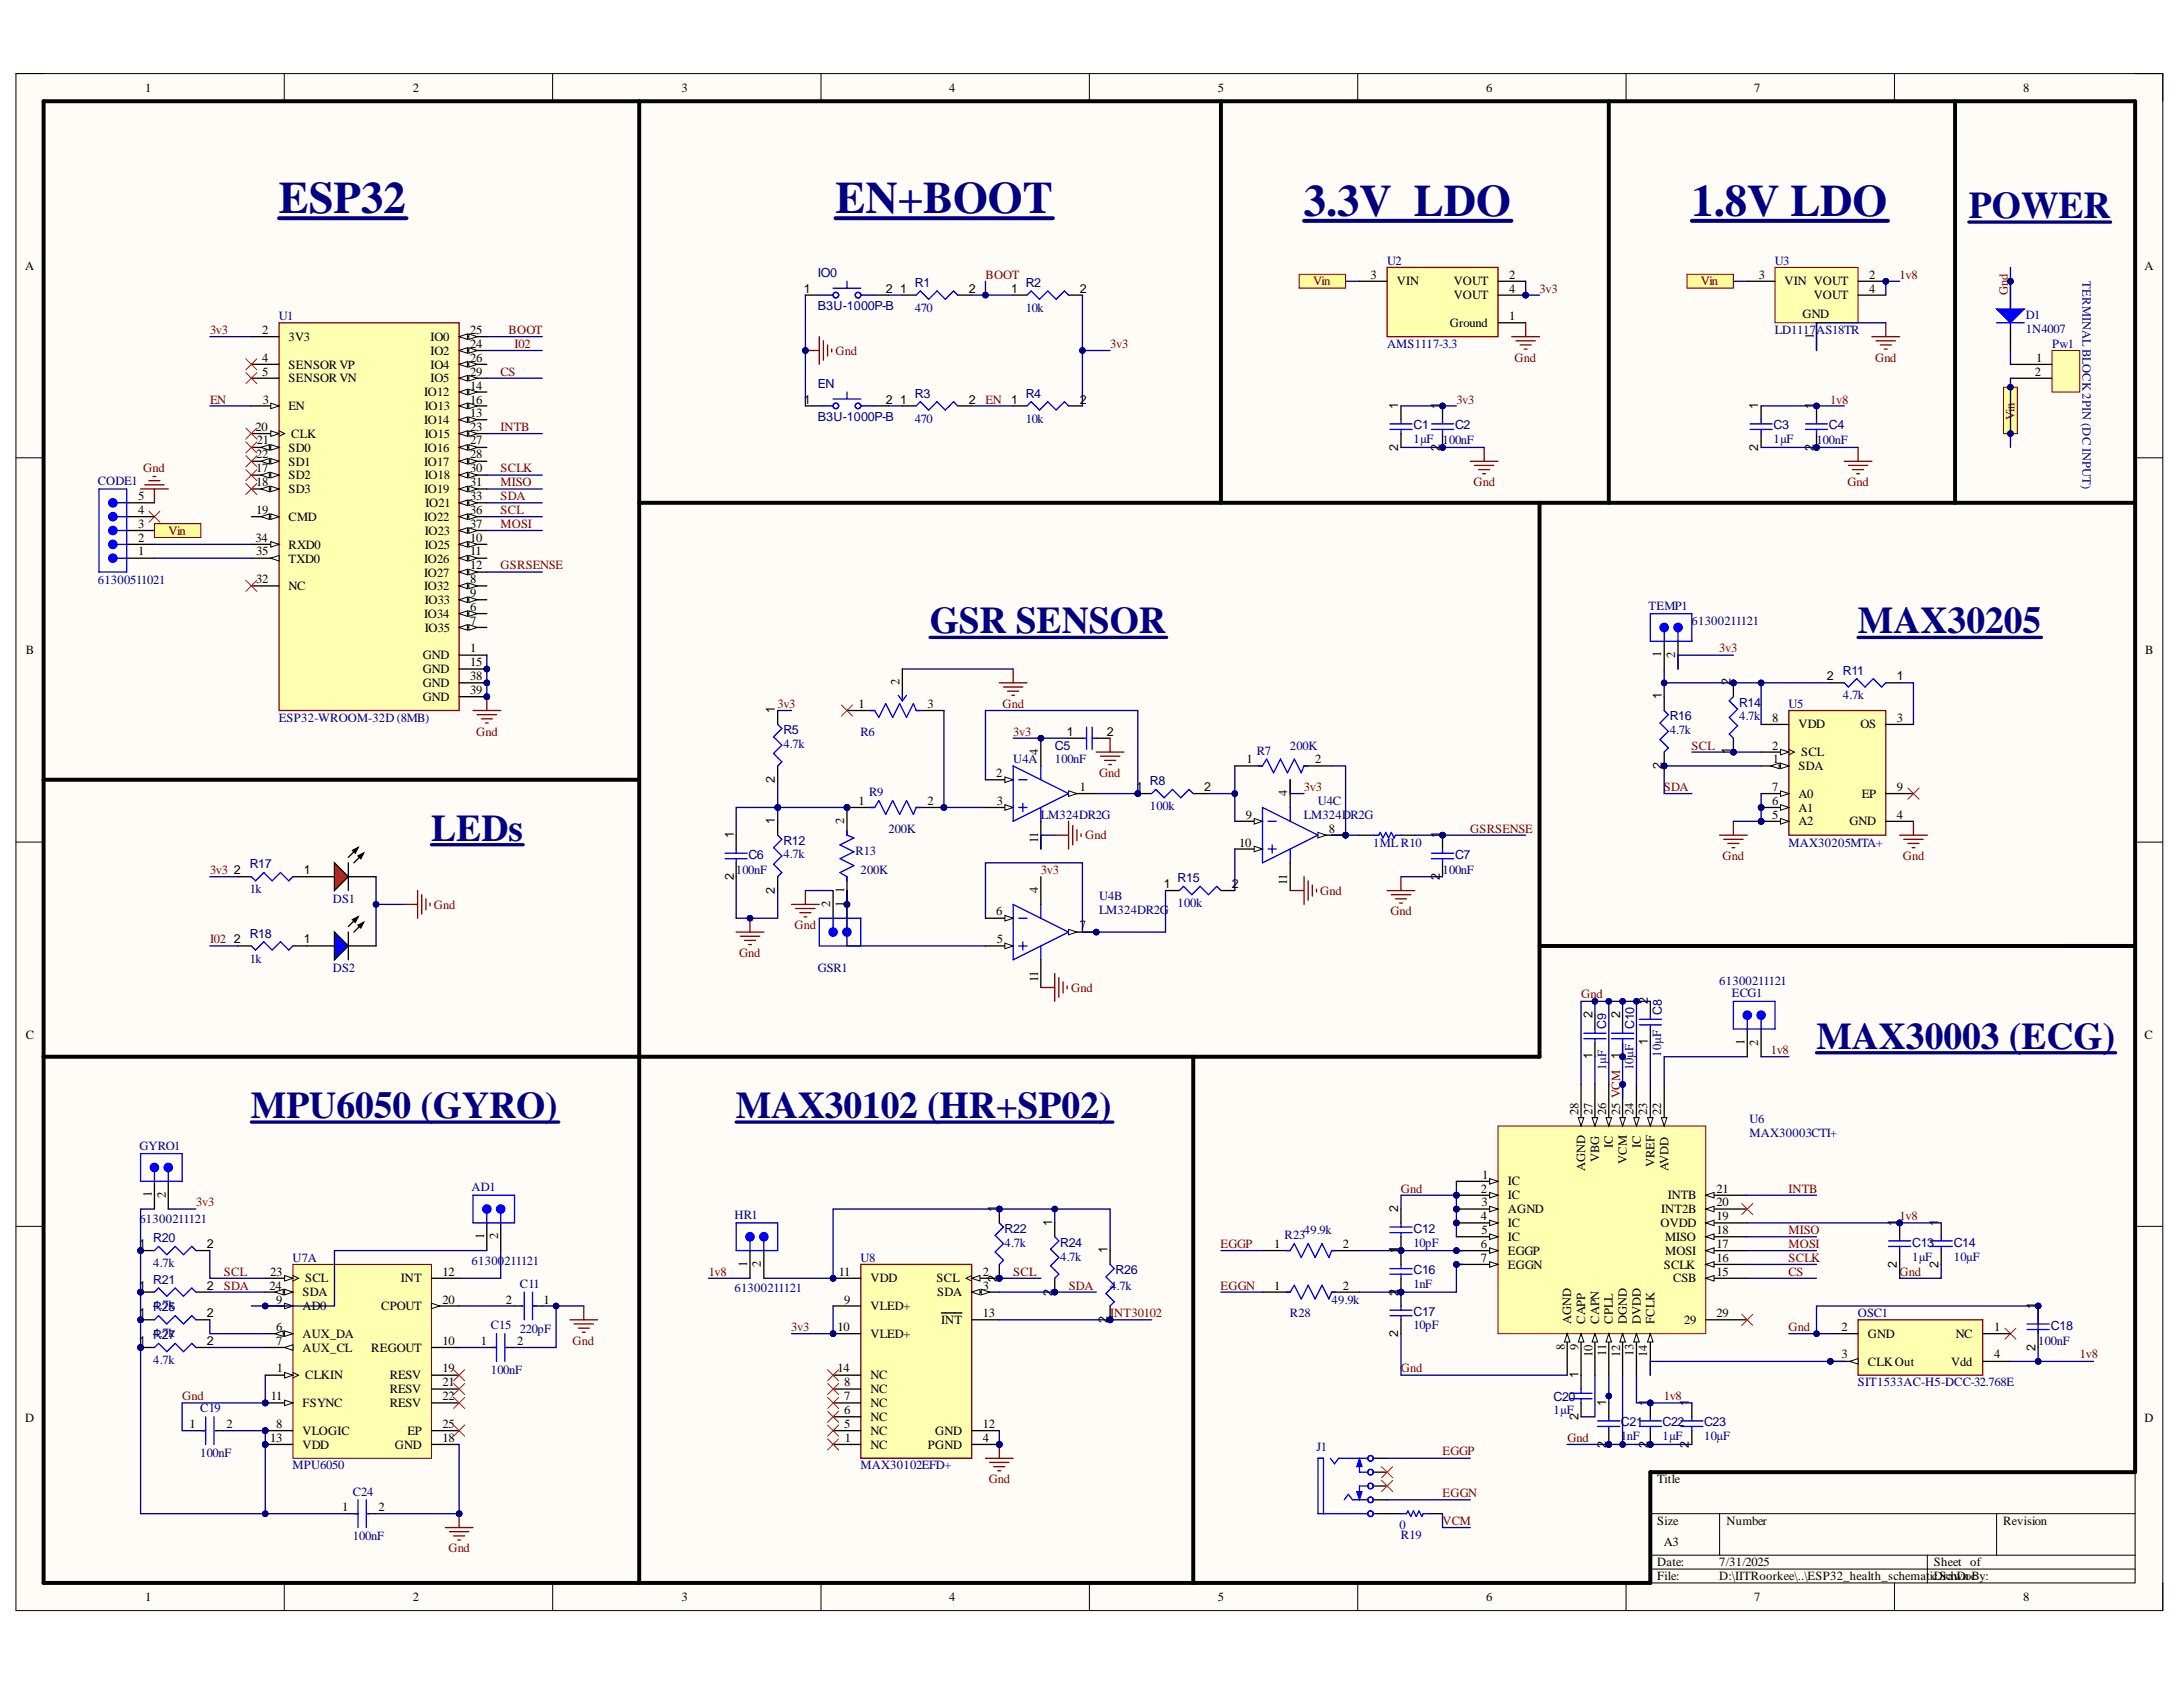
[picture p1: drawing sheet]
<svg xmlns="http://www.w3.org/2000/svg" width="279mm" height="216mm" viewBox="0 0 279 216" stroke-linecap="round" stroke-linejoin="round" font-family="sans-serif">
<defs><g id="words">
<g font-size="5.7" fill="#000080">
<text x="35.7" y="27.3">ESP32</text>
<text x="106.9" y="27.3">EN+BOOT</text>
<text x="166.9" y="27.6">3.3V LDO</text>
<text x="216.5" y="27.6">1.8V LDO</text>
</g>
<g font-size="4.8" fill="#000080">
<text x="252" y="27.9">POWER</text>
<text x="119" y="81">GSR SENSOR</text>
<text x="237.8" y="81">MAX30205</text>
<text x="55.2" y="107.6">LEDs</text>
<text x="232.5" y="134.2">MAX30003 (ECG)</text>
<text x="32.1" y="143.1">MPU6050 (GYRO)</text>
<text x="94.2" y="143.1">MAX30102 (HR+SP02)</text>
</g>
<g font-size="1.6">
<text x="18.6" y="11.8">1</text>
<text x="52.8" y="11.8">2</text>
<text x="87.2" y="11.8">3</text>
<text x="121.5" y="11.8">4</text>
<text x="155.9" y="11.8">5</text>
<text x="190.2" y="11.8">6</text>
<text x="224.5" y="11.8">7</text>
<text x="258.9" y="11.8">8</text>
<text x="3.2" y="34.6">A</text>
<text x="175.4" y="35.7">3</text>
<text x="193.2" y="35.7">2</text>
<text x="225.1" y="35.7">3</text>
<text x="239.2" y="35.7">2</text>
<text x="274.5" y="34.6">A</text>
<text x="102.9" y="37.4">1</text>
<text x="113.4" y="37.4">2</text>
<text x="115.2" y="37.4">1</text>
<text x="124" y="37.4">2</text>
<text x="129.4" y="37.4">1</text>
<text x="138.2" y="37.4">2</text>
<text x="178.8" y="36.5">VIN</text>
<text x="185.6" y="41.8">Ground</text>
<text x="186.1" y="36.5">VOUT</text>
<text x="186.1" y="38.3">VOUT</text>
<text x="193.2" y="37.4">4</text>
<text x="193.2" y="41">1</text>
<text x="228.4" y="36.5">VIN VOUT</text>
<text x="230.7" y="40.7">GND</text>
<text x="232.1" y="38.3">VOUT</text>
<text x="239.2" y="37.4">4</text>
<text x="33.6" y="42.8">2</text>
<text x="33.6" y="46.3">4</text>
<text x="36.9" y="43.6">3V3</text>
<text x="36.9" y="47.2">SENSOR VP</text>
<text x="55.1" y="43.6">IO0</text>
<text x="55.1" y="45.4">IO2</text>
<text x="55.1" y="47.2">IO4</text>
<text x="60.2" y="42.8">25</text>
<text x="60.2" y="44.5">24</text>
<text x="60.2" y="46.3">26</text>
<text x="232.1" y="43.4" transform="rotate(-90 232.1 43.4)">1</text>
<text x="260.6" y="46.3">1</text>
<text x="33.6" y="48.1">5</text>
<text x="33.6" y="51.6">3</text>
<text x="36.9" y="48.9">SENSOR VN</text>
<text x="36.9" y="52.5">EN</text>
<text x="54.3" y="50.7">IO12</text>
<text x="54.4" y="52.5">IO13</text>
<text x="55.1" y="48.9">IO5</text>
<text x="60.2" y="48.1">29</text>
<text x="60.2" y="49.9">14</text>
<text x="60.2" y="51.6">16</text>
<text x="60.2" y="53.3">13</text>
<text x="102.9" y="51.6">1</text>
<text x="113.4" y="51.6">2</text>
<text x="115.2" y="51.6">1</text>
<text x="124" y="51.6">2</text>
<text x="129.4" y="51.6">1</text>
<text x="138.2" y="51.6">2</text>
<text x="179" y="52.3" transform="rotate(-90 179 52.3)">1</text>
<text x="184.3" y="52.3" transform="rotate(-90 184.3 52.3)">1</text>
<text x="225" y="52.3" transform="rotate(-90 225 52.3)">1</text>
<text x="232.1" y="52.3" transform="rotate(-90 232.1 52.3)">1</text>
<text x="260.5" y="48.1">2</text>
<text x="32.7" y="55.1">20</text>
<text x="32.8" y="58.7">22</text>
<text x="32.9" y="56.9">21</text>
<text x="36.9" y="57.8">SD0</text>
<text x="36.9" y="59.6">SD1</text>
<text x="37.3" y="56">CLK</text>
<text x="54.3" y="54.3">IO14</text>
<text x="54.3" y="57.8">IO16</text>
<text x="54.3" y="59.6">IO17</text>
<text x="54.4" y="56">IO15</text>
<text x="60.2" y="55.1">23</text>
<text x="60.2" y="56.9">27</text>
<text x="60.2" y="58.7">28</text>
<text x="179" y="57.7" transform="rotate(-90 179 57.7)">2</text>
<text x="184.3" y="57.7" transform="rotate(-90 184.3 57.7)">2</text>
<text x="225" y="57.7" transform="rotate(-90 225 57.7)">2</text>
<text x="232.1" y="57.7" transform="rotate(-90 232.1 57.7)">2</text>
<text x="17.7" y="65.8">4</text>
<text x="17.7" y="64">5</text>
<text x="32.8" y="65.8">19</text>
<text x="32.8" y="60.4">17</text>
<text x="32.8" y="62.2">18</text>
<text x="36.9" y="61.4">SD2</text>
<text x="36.9" y="63.1">SD3</text>
<text x="54.3" y="63.1">IO19</text>
<text x="54.4" y="61.4">IO18</text>
<text x="54.4" y="64.9">IO21</text>
<text x="60.2" y="60.4">30</text>
<text x="60.2" y="62.2">31</text>
<text x="60.2" y="64">33</text>
<text x="60.2" y="65.8">36</text>
<text x="17.7" y="69.3">2</text>
<text x="17.7" y="71.1">1</text>
<text x="17.7" y="67.5">3</text>
<text x="32.7" y="69.3">34</text>
<text x="32.8" y="71.1">35</text>
<text x="36.9" y="66.7">CMD</text>
<text x="36.9" y="70.2">RXD0</text>
<text x="54.3" y="66.7">IO22</text>
<text x="54.4" y="68.5">IO23</text>
<text x="54.4" y="70.2">IO25</text>
<text x="60.2" y="67.5">37</text>
<text x="60.2" y="69.3">10</text>
<text x="60.2" y="71.1">11</text>
<text x="32.8" y="74.6">32</text>
<text x="36.9" y="75.6">NC</text>
<text x="36.9" y="72">TXD0</text>
<text x="54.3" y="72">IO26</text>
<text x="54.3" y="73.8">IO27</text>
<text x="54.3" y="75.6">IO32</text>
<text x="54.4" y="77.3">IO33</text>
<text x="60.2" y="72.9">12</text>
<text x="60.2" y="74.6">8</text>
<text x="60.2" y="76.4">9</text>
<text x="3.3" y="83.8">B</text>
<text x="54.3" y="79.1">IO34</text>
<text x="54.4" y="80.9">IO35</text>
<text x="60.2" y="78.2">6</text>
<text x="60.2" y="80">7</text>
<text x="60.2" y="83.5">1</text>
<text x="274.6" y="83.8">B</text>
<text x="54.1" y="84.3">GND</text>
<text x="54.1" y="86.1">GND</text>
<text x="54.1" y="87.9">GND</text>
<text x="54.1" y="89.7">GND</text>
<text x="60.2" y="85.3">15</text>
<text x="60.2" y="87">38</text>
<text x="60.2" y="88.8">39</text>
<text x="115.1" y="87.7" transform="rotate(-90 115.1 87.7)">2</text>
<text x="212.6" y="84.1" transform="rotate(-90 212.6 84.1)">1</text>
<text x="212.7" y="89.5" transform="rotate(-90 212.7 89.5)">1</text>
<text x="214.4" y="84.3" transform="rotate(-90 214.4 84.3)">2</text>
<text x="221.5" y="87.7" transform="rotate(-90 221.5 87.7)">2</text>
<text x="233.8" y="87">2</text>
<text x="242.8" y="87">1</text>
<text x="99.2" y="91.3" transform="rotate(-90 99.2 91.3)">1</text>
<text x="109.9" y="90.6">1</text>
<text x="118.7" y="90.6">3</text>
<text x="136.5" y="94.1">1</text>
<text x="141.7" y="94.1">2</text>
<text x="226.8" y="92.4">8</text>
<text x="226.8" y="95.9">2</text>
<text x="230.2" y="93.2">VDD</text>
<text x="238.1" y="93.2">OS</text>
<text x="242.8" y="92.4">3</text>
<text x="99.2" y="100.2" transform="rotate(-90 99.2 100.2)">2</text>
<text x="127.5" y="99.5">2</text>
<text x="132.9" y="96.6" transform="rotate(-90 132.9 96.6)">4</text>
<text x="138.2" y="101.2">1</text>
<text x="145.4" y="101.2">1</text>
<text x="154.1" y="101.2">2</text>
<text x="159.5" y="97.7">1</text>
<text x="164.8" y="101.9" transform="rotate(-90 164.8 101.9)">4</text>
<text x="168.3" y="97.7">2</text>
<text x="212.7" y="98.5" transform="rotate(-90 212.7 98.5)">2</text>
<text x="221.5" y="96.5" transform="rotate(-90 221.5 96.5)">1</text>
<text x="226.8" y="101.2">7</text>
<text x="226.9" y="97.7">1</text>
<text x="230.2" y="98.5">SDA</text>
<text x="230.5" y="96.8">SCL</text>
<text x="242.8" y="101.2">9</text>
<text x="93.9" y="107.2" transform="rotate(-90 93.9 107.2)">1</text>
<text x="99.2" y="105.5" transform="rotate(-90 99.2 105.5)">1</text>
<text x="108" y="105.5" transform="rotate(-90 108 105.5)">2</text>
<text x="109.9" y="103">1</text>
<text x="118.7" y="103">2</text>
<text x="127.6" y="103">3</text>
<text x="132.9" y="107.9" transform="rotate(-90 132.9 107.9)">11</text>
<text x="159.4" y="104.8">9</text>
<text x="170.1" y="106.6">8</text>
<text x="184.3" y="107.2" transform="rotate(-90 184.3 107.2)">1</text>
<text x="226.8" y="103">6</text>
<text x="226.8" y="104.8">5</text>
<text x="230.2" y="102.1">A0</text>
<text x="230.2" y="103.9">A1</text>
<text x="230.2" y="105.6">A2</text>
<text x="236.7" y="105.6">GND</text>
<text x="238.3" y="102.1">EP</text>
<text x="242.8" y="104.8">4</text>
<text x="29.9" y="111.9">2</text>
<text x="38.9" y="111.9">1</text>
<text x="93.9" y="112.7" transform="rotate(-90 93.9 112.7)">2</text>
<text x="149" y="113.7">1</text>
<text x="157.7" y="113.7">2</text>
<text x="158.6" y="108.3">10</text>
<text x="164.8" y="113.2" transform="rotate(-90 164.8 113.2)">11</text>
<text x="184.3" y="112.7" transform="rotate(-90 184.3 112.7)">2</text>
<text x="99.2" y="114.4" transform="rotate(-90 99.2 114.4)">2</text>
<text x="106.3" y="116.1" transform="rotate(-90 106.3 116.1)">2</text>
<text x="108" y="116.1" transform="rotate(-90 108 116.1)">1</text>
<text x="108" y="114.3" transform="rotate(-90 108 114.3)">1</text>
<text x="127.5" y="117.1">6</text>
<text x="132.9" y="114.3" transform="rotate(-90 132.9 114.3)">4</text>
<text x="138.2" y="118.9">7</text>
<text x="29.9" y="120.7">2</text>
<text x="38.9" y="120.7">1</text>
<text x="127.6" y="120.7">5</text>
<text x="132.9" y="125.7" transform="rotate(-90 132.9 125.7)">11</text>
<text x="203.8" y="130.2" transform="rotate(-90 203.8 130.2)">2</text>
<text x="207.4" y="130.2" transform="rotate(-90 207.4 130.2)">2</text>
<text x="210.9" y="128.5" transform="rotate(-90 210.9 128.5)">2</text>
<text x="3.3" y="132.9">C</text>
<text x="203.8" y="135.5" transform="rotate(-90 203.8 135.5)">1</text>
<text x="207.4" y="135.5" transform="rotate(-90 207.4 135.5)">1</text>
<text x="210.9" y="133.7" transform="rotate(-90 210.9 133.7)">1</text>
<text x="223.3" y="133.7" transform="rotate(-90 223.3 133.7)">1</text>
<text x="225" y="133.9" transform="rotate(-90 225 133.9)">2</text>
<text x="274.5" y="132.9">C</text>
<text x="202" y="142.7" transform="rotate(-90 202 142.7)">28</text>
<text x="203.8" y="142.7" transform="rotate(-90 203.8 142.7)">27</text>
<text x="205.6" y="142.7" transform="rotate(-90 205.6 142.7)">26</text>
<text x="207.4" y="142.7" transform="rotate(-90 207.4 142.7)">25 VCM</text>
<text x="209.1" y="142.7" transform="rotate(-90 209.1 142.7)">24</text>
<text x="210.8" y="142.7" transform="rotate(-90 210.8 142.7)">23</text>
<text x="212.6" y="142.7" transform="rotate(-90 212.6 142.7)">22</text>
<text x="202.9" y="149.9" transform="rotate(-90 202.9 149.9)">AGND</text>
<text x="204.7" y="148.7" transform="rotate(-90 204.7 148.7)">VBG</text>
<text x="206.4" y="146.9" transform="rotate(-90 206.4 146.9)">IC</text>
<text x="208.2" y="148.9" transform="rotate(-90 208.2 148.9)">VCM</text>
<text x="210" y="146.9" transform="rotate(-90 210 146.9)">IC</text>
<text x="211.8" y="149.3" transform="rotate(-90 211.8 149.3)">VREF</text>
<text x="213.5" y="149.9" transform="rotate(-90 213.5 149.9)">AVDD</text>
<text x="19.4" y="153.2" transform="rotate(-90 19.4 153.2)">1</text>
<text x="21.2" y="153.3" transform="rotate(-90 21.2 153.3)">2</text>
<text x="127.6" y="155.1" transform="rotate(-90 127.6 155.1)">1</text>
<text x="179" y="155.1" transform="rotate(-90 179 155.1)">2</text>
<text x="189.5" y="152.6">2</text>
<text x="189.6" y="154.4">3</text>
<text x="189.7" y="150.9">1</text>
<text x="193" y="151.7">IC</text>
<text x="193" y="153.5">IC</text>
<text x="193" y="155.2">AGND</text>
<text x="212.6" y="155.2">INT2B</text>
<text x="213.5" y="153.5">INTB</text>
<text x="219.7" y="154.4">20</text>
<text x="219.7" y="152.6">21</text>
<text x="17.8" y="159.7">1</text>
<text x="26.5" y="159.7">2</text>
<text x="62" y="158.5" transform="rotate(-90 62 158.5)">1</text>
<text x="63.7" y="158.6" transform="rotate(-90 63.7 158.6)">2</text>
<text x="134.7" y="156.9" transform="rotate(-90 134.7 156.9)">1</text>
<text x="141.8" y="160.4" transform="rotate(-90 141.8 160.4)">1</text>
<text x="163.1" y="159.7">1</text>
<text x="171.9" y="159.7">2</text>
<text x="179" y="160.4" transform="rotate(-90 179 160.4)">1</text>
<text x="189.5" y="156.2">4</text>
<text x="189.5" y="159.7">6</text>
<text x="189.5" y="161.5">7</text>
<text x="189.6" y="158">5</text>
<text x="193" y="157">IC</text>
<text x="193" y="158.8">IC</text>
<text x="193" y="160.6">EGGP</text>
<text x="212.5" y="157">OVDD</text>
<text x="213.1" y="160.6">MOSI</text>
<text x="213.1" y="158.8">MISO</text>
<text x="219.7" y="161.5">16</text>
<text x="219.7" y="159.7">17</text>
<text x="219.7" y="158">18</text>
<text x="219.7" y="156.2">19</text>
<text x="242.8" y="156.9" transform="rotate(-90 242.8 156.9)">1</text>
<text x="248.1" y="156.9" transform="rotate(-90 248.1 156.9)">1</text>
<text x="17.8" y="165.1">1</text>
<text x="26.5" y="165.1">2</text>
<text x="34.5" y="165.1">24</text>
<text x="34.6" y="163.3">23</text>
<text x="35.3" y="166.8">9</text>
<text x="38.7" y="165.9">SDA</text>
<text x="38.7" y="167.7">AD0</text>
<text x="39.1" y="164.1">SCL</text>
<text x="48.8" y="167.7">CPOUT</text>
<text x="51.3" y="164.1">INT</text>
<text x="56.6" y="163.3">12</text>
<text x="56.6" y="166.8">20</text>
<text x="64.8" y="166.8">2</text>
<text x="69.6" y="166.8">1</text>
<text x="95.6" y="162.1" transform="rotate(-90 95.6 162.1)">1</text>
<text x="97.4" y="162.2" transform="rotate(-90 97.4 162.2)">2</text>
<text x="107.4" y="163.3">11</text>
<text x="108" y="166.8">9</text>
<text x="111.4" y="164.1">VDD</text>
<text x="111.4" y="167.7">VLED+</text>
<text x="119.9" y="164.1">SCL</text>
<text x="120" y="165.9">SDA</text>
<text x="125.8" y="163.3">2</text>
<text x="125.8" y="165.1">3</text>
<text x="127.6" y="164" transform="rotate(-90 127.6 164)">2</text>
<text x="134.7" y="165.8" transform="rotate(-90 134.7 165.8)">2</text>
<text x="163.1" y="165.1">1</text>
<text x="171.9" y="165.1">2</text>
<text x="179" y="165.8" transform="rotate(-90 179 165.8)">2</text>
<text x="179" y="165.7" transform="rotate(-90 179 165.7)">1</text>
<text x="193" y="162.3">EGGN</text>
<text x="212.9" y="162.3">SCLK</text>
<text x="214.1" y="164.1">CSB</text>
<text x="219.7" y="163.3">15</text>
<text x="242.8" y="162.3" transform="rotate(-90 242.8 162.3)">2</text>
<text x="248.1" y="162.3" transform="rotate(-90 248.1 162.3)">2</text>
<text x="260.5" y="167.5" transform="rotate(-90 260.5 167.5)">1</text>
<text x="17.8" y="168.6">1</text>
<text x="17.8" y="172.1">1</text>
<text x="26.5" y="168.6">2</text>
<text x="26.5" y="172.1">2</text>
<text x="35.3" y="170.4">6</text>
<text x="35.3" y="172.1">7</text>
<text x="38.7" y="171.2">AUX_DA</text>
<text x="38.7" y="173">AUX_CL</text>
<text x="47.5" y="173">REGOUT</text>
<text x="56.6" y="172.1">10</text>
<text x="61.5" y="172.1">1</text>
<text x="66.2" y="172.1">2</text>
<text x="107.2" y="170.4">10</text>
<text x="111.4" y="171.2">VLED+</text>
<text x="120.5" y="169.4">INT</text>
<text x="125.8" y="168.6">13</text>
<text x="141.8" y="169.4" transform="rotate(-90 141.8 169.4)">2</text>
<text x="179" y="171.1" transform="rotate(-90 179 171.1)">2</text>
<text x="200.3" y="172.8" transform="rotate(-90 200.3 172.8)">8</text>
<text x="201.1" y="169.4" transform="rotate(-90 201.1 169.4)">AGND</text>
<text x="202" y="172.8" transform="rotate(-90 202 172.8)">9</text>
<text x="202.9" y="169.4" transform="rotate(-90 202.9 169.4)">CAPP</text>
<text x="203.8" y="173.7" transform="rotate(-90 203.8 173.7)">10</text>
<text x="204.7" y="169.4" transform="rotate(-90 204.7 169.4)">CAPN</text>
<text x="205.6" y="173.5" transform="rotate(-90 205.6 173.5)">11</text>
<text x="206.4" y="169.4" transform="rotate(-90 206.4 169.4)">CPLL</text>
<text x="207.4" y="173.7" transform="rotate(-90 207.4 173.7)">12</text>
<text x="208.2" y="169.4" transform="rotate(-90 208.2 169.4)">DGND</text>
<text x="209.1" y="173.6" transform="rotate(-90 209.1 173.6)">13</text>
<text x="210" y="169.4" transform="rotate(-90 210 169.4)">DVDD</text>
<text x="210.8" y="173.7" transform="rotate(-90 210.8 173.7)">14</text>
<text x="211.8" y="169.4" transform="rotate(-90 211.8 169.4)">FCLK</text>
<text x="215.6" y="169.4">29</text>
<text x="219.7" y="168.6">29</text>
<text x="235.7" y="173.8">3</text>
<text x="235.7" y="170.4">2</text>
<text x="239.1" y="171.2">GND</text>
<text x="250.3" y="171.2">NC</text>
<text x="255.2" y="170.4">1</text>
<text x="255.2" y="173.8">4</text>
<text x="260.5" y="172.9" transform="rotate(-90 260.5 172.9)">2</text>
<text x="34.7" y="179.2">11</text>
<text x="35.4" y="175.6">1</text>
<text x="39.1" y="176.5">CLKIN</text>
<text x="49.9" y="176.5">RESV</text>
<text x="49.9" y="178.3">RESV</text>
<text x="56.6" y="175.6">19</text>
<text x="56.6" y="177.4">21</text>
<text x="56.6" y="179.2">22</text>
<text x="107.2" y="175.6">14</text>
<text x="108" y="179.2">7</text>
<text x="108" y="177.4">8</text>
<text x="111.4" y="178.3">NC</text>
<text x="111.4" y="176.5">NC</text>
<text x="202" y="176.4" transform="rotate(-90 202 176.4)">1</text>
<text x="205.6" y="179.9" transform="rotate(-90 205.6 179.9)">1</text>
<text x="210.9" y="179.9" transform="rotate(-90 210.9 179.9)">1</text>
<text x="216.2" y="179.9" transform="rotate(-90 216.2 179.9)">1</text>
<text x="239.1" y="174.8">CLK Out</text>
<text x="249.7" y="174.8">Vdd</text>
<text x="3.2" y="182">D</text>
<text x="24.3" y="182.7">1</text>
<text x="29" y="182.7">2</text>
<text x="34.6" y="184.5">13</text>
<text x="35.3" y="182.7">8</text>
<text x="38.7" y="180.1">FSYNC</text>
<text x="38.7" y="185.4">VDD</text>
<text x="38.7" y="183.6">VLOGIC</text>
<text x="49.9" y="180.1">RESV</text>
<text x="50.6" y="185.4">GND</text>
<text x="52.2" y="183.6">EP</text>
<text x="56.6" y="184.5">18</text>
<text x="56.6" y="182.7">25</text>
<text x="108" y="182.7">5</text>
<text x="108" y="180.9">6</text>
<text x="108.1" y="184.5">1</text>
<text x="111.4" y="185.4">NC</text>
<text x="111.4" y="183.6">NC</text>
<text x="111.4" y="181.9">NC</text>
<text x="111.4" y="180.1">NC</text>
<text x="118.8" y="185.4">PGND</text>
<text x="119.7" y="183.6">GND</text>
<text x="125.8" y="182.7">12</text>
<text x="125.8" y="184.5">4</text>
<text x="202" y="181.8" transform="rotate(-90 202 181.8)">2</text>
<text x="205.6" y="185.3" transform="rotate(-90 205.6 185.3)">2</text>
<text x="210.9" y="185.3" transform="rotate(-90 210.9 185.3)">2</text>
<text x="216.2" y="185.3" transform="rotate(-90 216.2 185.3)">2</text>
<text x="274.5" y="182">D</text>
<text x="212.1" y="189.8">Title</text>
<text x="43.8" y="193.4">1</text>
<text x="48.4" y="193.4">2</text>
<text x="212.1" y="195.1">Size</text>
<text x="212.9" y="197.8">A3</text>
<text x="221" y="195.1">Number</text>
<text x="256.4" y="195.1">Revision</text>
<text x="212.1" y="200.5">Date:</text>
<text x="212.1" y="202.2">File:</text>
<text x="220" y="200.5">7/31/2025</text>
<text x="220" y="202.2">D:\IITRoorkee\..\ESP32_health_schemat</text>
<text x="247" y="202.2">icDrawn By:</text>
<text x="247.5" y="200.5">Sheet of</text>
<text x="247.9" y="202.2">.SchDoc</text>
<text x="18.6" y="204.9">1</text>
<text x="52.8" y="204.9">2</text>
<text x="87.2" y="204.9">3</text>
<text x="121.5" y="204.9">4</text>
<text x="155.9" y="204.9">5</text>
<text x="190.2" y="204.9">6</text>
<text x="224.5" y="204.9">7</text>
<text x="258.9" y="204.9">8</text>
</g>
<g font-size="1.6" fill="#000080">
<text x="104.7" y="35.5">IO0</text>
<text x="177.5" y="33.9">U2</text>
<text x="227.1" y="33.9">U3</text>
<text x="35.7" y="41">U1</text>
<text x="104.7" y="39.7">B3U-1000P-B</text>
<text x="117.1" y="39.9">470</text>
<text x="117.1" y="36.7">R1</text>
<text x="131.3" y="39.9">10k</text>
<text x="131.3" y="36.7">R2</text>
<text x="259.3" y="40.8">D1</text>
<text x="266.5" y="36" transform="rotate(90 266.5 36)">TERMINALBLOCK 2PIN (DC INPUT)</text>
<text x="177.5" y="44.5">AMS1117-3.3</text>
<text x="227.1" y="42.8">LD1117AS18TR</text>
<text x="259.3" y="42.6">1N4007</text>
<text x="262.7" y="44.5">Pw1</text>
<text x="104.7" y="49.7">EN</text>
<text x="104.7" y="53.9">B3U-1000P-B</text>
<text x="117.1" y="50.9">R3</text>
<text x="131.3" y="50.9">R4</text>
<text x="117.1" y="54.1">470</text>
<text x="131.3" y="54.1">10k</text>
<text x="180.9" y="56.7">1µF</text>
<text x="180.9" y="54.9">C1</text>
<text x="184.6" y="56.9">100nF</text>
<text x="186.2" y="54.9">C2</text>
<text x="227" y="56.7">1µF</text>
<text x="227" y="54.9">C3</text>
<text x="232.5" y="56.9">100nF</text>
<text x="234.1" y="54.9">C4</text>
<text x="12.5" y="62">CODE1</text>
<text x="12.5" y="74.8">61300511021</text>
<text x="211" y="78">TEMP1</text>
<text x="216.5" y="80">61300211121</text>
<text x="235.9" y="89.5">4.7k</text>
<text x="235.9" y="86.4">R11</text>
<text x="35.7" y="92.4">ESP32-WROOM-32D (8MB)</text>
<text x="100.3" y="95.8">4.7k</text>
<text x="100.3" y="94">R5</text>
<text x="110.2" y="94.1">R6</text>
<text x="135" y="95.9">C5</text>
<text x="165.1" y="95.9">200K</text>
<text x="213.7" y="94">4.7k</text>
<text x="213.7" y="92.2">R16</text>
<text x="222.6" y="92.2">4.7k</text>
<text x="222.6" y="90.4">R14</text>
<text x="228.9" y="90.6">U5</text>
<text x="111.2" y="101.9">R9</text>
<text x="129.7" y="97.7">U4A</text>
<text x="135" y="97.7">100nF</text>
<text x="147.2" y="100.5">R8</text>
<text x="160.9" y="96.6">R7</text>
<text x="113.7" y="106.6">200K</text>
<text x="133.2" y="104.8">LM324DR2G</text>
<text x="147.2" y="103.7">100k</text>
<text x="166.9" y="104.8">LM324DR2G</text>
<text x="168.6" y="103">U4C</text>
<text x="32" y="111.1">R17</text>
<text x="94.2" y="111.9">100nF</text>
<text x="95.8" y="110">C6</text>
<text x="100.3" y="109.9">4.7k</text>
<text x="100.3" y="108.2">R12</text>
<text x="109.5" y="109.4">R13</text>
<text x="110.2" y="111.9">200K</text>
<text x="150.7" y="112.9">R15</text>
<text x="175.8" y="108.3">1ML R10</text>
<text x="184.6" y="111.9">100nF</text>
<text x="186.2" y="110">C7</text>
<text x="228.9" y="108.3">MAX30205MTA+</text>
<text x="32" y="114.3">1k</text>
<text x="42.6" y="115.6">DS1</text>
<text x="140.7" y="115.2">U4B</text>
<text x="140.7" y="117">LM324DR2G</text>
<text x="150.7" y="116.1">100k</text>
<text x="32" y="123.2">1k</text>
<text x="32" y="120">R18</text>
<text x="42.6" y="124.4">DS2</text>
<text x="104.7" y="124.4">GSR1</text>
<text x="205.6" y="131.7" transform="rotate(-90 205.6 131.7)">C9</text>
<text x="209.1" y="131.7" transform="rotate(-90 209.1 131.7)">C10</text>
<text x="212.7" y="129.9" transform="rotate(-90 212.7 129.9)">C8</text>
<text x="220" y="126">61300211121</text>
<text x="221.7" y="127.6">ECG1</text>
<text x="205.6" y="137" transform="rotate(-90 205.6 137)">1µF</text>
<text x="209.1" y="137" transform="rotate(-90 209.1 137)">10µF</text>
<text x="212.6" y="135.2" transform="rotate(-90 212.6 135.2)">10µF</text>
<text x="223.9" y="143.8">U6</text>
<text x="17.8" y="147.1">GYRO1</text>
<text x="223.9" y="145.5">MAX30003CTI+</text>
<text x="60.4" y="152.5">AD1</text>
<text x="17.8" y="156.5">61300211121</text>
<text x="19.6" y="159">R20</text>
<text x="37.4" y="161.5">U7A</text>
<text x="60.4" y="161.8">61300</text>
<text x="64.6" y="161.8">211121</text>
<text x="94" y="156">HR1</text>
<text x="110.2" y="161.5">U8</text>
<text x="128.6" y="159.6">4.7k</text>
<text x="128.6" y="157.8">R22</text>
<text x="135.7" y="161.3">4.7k</text>
<text x="135.7" y="159.6">R24</text>
<text x="164.4" y="158.6">R23</text>
<text x="166.9" y="158">49.9k</text>
<text x="180.9" y="159.6">10pF</text>
<text x="180.9" y="157.8">C12</text>
<text x="244.7" y="161.3">1µF</text>
<text x="244.7" y="159.6">C13</text>
<text x="250.1" y="161.3">10µF</text>
<text x="250.1" y="159.6">C14</text>
<text x="19.6" y="162.2">4.7k</text>
<text x="19.6" y="167.5">4.7k</text>
<text x="19.6" y="164.3">R21</text>
<text x="19.6" y="167.8">R25</text>
<text x="66.5" y="164.9">C11</text>
<text x="94" y="165.4">61300211121</text>
<text x="142.1" y="165.1">4.7k</text>
<text x="142.8" y="163.1">R26</text>
<text x="170.4" y="166.8">49.9k</text>
<text x="180.9" y="164.9">1nF</text>
<text x="180.9" y="163.1">C16</text>
<text x="19.6" y="171.1">4.7k</text>
<text x="19.6" y="171.4">R27</text>
<text x="62.8" y="170.1">C15</text>
<text x="66.5" y="170.5">220pF</text>
<text x="165.1" y="168.6">R28</text>
<text x="180.9" y="170.1">10pF</text>
<text x="180.9" y="168.4">C17</text>
<text x="237.8" y="168.6">OSC1</text>
<text x="260.9" y="172.1">100nF</text>
<text x="262.5" y="170.2">C18</text>
<text x="19.6" y="174.6">4.7k</text>
<text x="62.8" y="175.9">100nF</text>
<text x="198.8" y="179.2">C20</text>
<text x="237.8" y="177.4">SIT1533AC-H5-DCC-32.768E</text>
<text x="25.6" y="180.8">C19</text>
<text x="168.5" y="185.8">J1</text>
<text x="198.8" y="180.9">1µF</text>
<text x="207.5" y="184.3">1nF</text>
<text x="207.5" y="182.5">C21</text>
<text x="212.8" y="184.3">1µF</text>
<text x="212.8" y="182.5">C22</text>
<text x="218.1" y="184.3">10µF</text>
<text x="218.1" y="182.5">C23</text>
<text x="25.6" y="186.4">100nF</text>
<text x="37.4" y="188">MPU6050</text>
<text x="45.1" y="191.4">C24</text>
<text x="110.2" y="188">MAX30102EFD+</text>
<text x="45.1" y="197.1">100nF</text>
<text x="179.1" y="195.6">0</text>
<text x="179.3" y="196.9">R19</text>
</g>
<g font-size="1.6" fill="#800000">
<text x="126.1" y="35.7">BOOT</text>
<text x="243.1" y="35.7">1v8</text>
<text x="168.1" y="36.5">Vin</text>
<text x="197.1" y="37.4">3v3</text>
<text x="217.7" y="36.5">Vin</text>
<text x="257" y="37.8" transform="rotate(-90 257 37.8)">Gnd</text>
<text x="26.9" y="42.8">3v3</text>
<text x="65.1" y="42.8">BOOT</text>
<text x="65.9" y="44.5">I02</text>
<text x="106.9" y="45.4">Gnd</text>
<text x="142.1" y="44.5">3v3</text>
<text x="193.8" y="46.3">Gnd</text>
<text x="240" y="46.3">Gnd</text>
<text x="26.9" y="51.6">EN</text>
<text x="64.1" y="48.1">CS</text>
<text x="126.1" y="51.6">EN</text>
<text x="186.4" y="51.6">3v3</text>
<text x="234.2" y="51.6">1v8</text>
<text x="257.8" y="53.8" transform="rotate(-90 257.8 53.8)">Vin</text>
<text x="64.1" y="55.1">INTB</text>
<text x="18.3" y="60.4">Gnd</text>
<text x="64.1" y="60.4">SCLK</text>
<text x="64.1" y="62.2">MISO</text>
<text x="64.1" y="64">SDA</text>
<text x="64.1" y="65.8">SCL</text>
<text x="188.6" y="62.2">Gnd</text>
<text x="236.4" y="62.2">Gnd</text>
<text x="21.6" y="68.5">Vin</text>
<text x="64.1" y="67.5">MOSI</text>
<text x="64.1" y="72.9">GSRSENSE</text>
<text x="220" y="83.5">3v3</text>
<text x="61" y="94.1">Gnd</text>
<text x="99.5" y="90.6">3v3</text>
<text x="128.3" y="90.6">Gnd</text>
<text x="129.7" y="94.1">3v3</text>
<text x="216.5" y="95.9">SCL</text>
<text x="140.7" y="99.5">Gnd</text>
<text x="166.9" y="101.2">3v3</text>
<text x="212.9" y="101.2">SDA</text>
<text x="138.9" y="107.4">Gnd</text>
<text x="188.2" y="106.6">GSRSENSE</text>
<text x="26.9" y="111.9">3v3</text>
<text x="133.2" y="111.9">3v3</text>
<text x="220.5" y="110.1">Gnd</text>
<text x="243.5" y="110.1">Gnd</text>
<text x="55.5" y="116.3">Gnd</text>
<text x="101.7" y="118.9">Gnd</text>
<text x="169" y="114.5">Gnd</text>
<text x="177.9" y="117.1">Gnd</text>
<text x="26.9" y="120.7">I02</text>
<text x="94.6" y="122.5">Gnd</text>
<text x="137.1" y="126.9">Gnd</text>
<text x="202.4" y="127.8">Gnd</text>
<text x="226.6" y="134.9">1v8</text>
<text x="25.1" y="154.4">3v3</text>
<text x="179.3" y="152.6">Gnd</text>
<text x="228.9" y="152.6">INTB</text>
<text x="156.2" y="159.7">EGGP</text>
<text x="228.9" y="158">MISO</text>
<text x="228.9" y="159.7">MOSI</text>
<text x="228.9" y="161.5">SCLK</text>
<text x="243.1" y="156.2">1v8</text>
<text x="28.7" y="163.3">SCL</text>
<text x="28.7" y="165.1">SDA</text>
<text x="90.7" y="163.3">1v8</text>
<text x="129.7" y="163.3">SCL</text>
<text x="136.8" y="165.1">SDA</text>
<text x="156.2" y="165.1">EGGN</text>
<text x="228.9" y="163.3">CS</text>
<text x="243.1" y="163.3">Gnd</text>
<text x="73.3" y="172.1">Gnd</text>
<text x="101.3" y="170.4">3v3</text>
<text x="142.1" y="168.6">INT30102</text>
<text x="228.9" y="170.4">Gnd</text>
<text x="266.2" y="173.8">1v8</text>
<text x="23.3" y="179.2">Gnd</text>
<text x="179.3" y="175.6">Gnd</text>
<text x="212.9" y="179.2">1v8</text>
<text x="200.6" y="184.5">Gnd</text>
<text x="126.6" y="189.8">Gnd</text>
<text x="184.6" y="191.6">EGGN</text>
<text x="184.6" y="186.3">EGGP</text>
<text x="184.6" y="195.1">VCM</text>
<text x="57.4" y="198.7">Gnd</text>
</g>
</g></defs>
<path d="M2 9.4h274.8v196.7h-274.8z" fill-rule="evenodd" fill="#fffcf8"/>
<path d="M2 9.4h274.8v196.7h-274.8z" fill="none" stroke="#000" stroke-width=".13"/>
<path d="M5.6 13h267.7v189.6h-267.7z" fill-rule="evenodd" fill="#fffcf8"/>
<g fill="none" stroke="#000" stroke-width=".13">
<path d="M2 9.4h3.6M5.6 13h267.7v189.6h-267.7zM36.4 9.4v3.6M70.7 9.4v3.6M105.1 9.4v3.6M139.4 9.4v3.6M173.8 9.4v3.6M208.1 9.4v3.6M242.5 9.4v3.6M273.3 9.4h3.5v3.6M2 58.6h3.6M273.3 58.6h3.5"/>
<path d="M2 107.8h3.6M273.3 107.8h3.5M2 156.9h3.6M273.3 156.9h3.5M211.2 193.7h62.1M211.2 199h62.1M220.1 193.7v5.3M246.7 199v3.6M255.5 193.7v5.3M273.3 188.4h-62.1v14.2M36.4 202.6v3.5M70.7 202.6v3.5"/>
<path d="M105.1 202.6v3.5M139.4 202.6v3.5M173.8 202.6v3.5M208.1 202.6v3.5M211.2 200.8h62.1M242.5 202.6v3.5M276.8 202.6v3.5"/>
</g>
<circle cx="62.3" cy="85.6" r=".35" fill="#000080"/>
<circle cx="62.3" cy="85.6" r=".35" fill="none" stroke="#000080" stroke-width=".13"/>
<circle cx="62.3" cy="87.4" r=".35" fill="#000080"/>
<circle cx="62.3" cy="87.4" r=".35" fill="none" stroke="#000080" stroke-width=".13"/>
<circle cx="62.3" cy="89.2" r=".35" fill="#000080"/>
<circle cx="62.3" cy="89.2" r=".35" fill="none" stroke="#000080" stroke-width=".13"/>
<path d="M35.7 41.3h23.1v49.6h-23.1z" fill-rule="evenodd" fill="#ffffb0"/>
<path d="M35.7 41.3h23.1v49.6h-23.1z" fill="none" stroke="#800000" stroke-width=".17"/>
<path d="M32.2 43.1h3.5M32.2 48.4h3.5M32.2 46.6h3.5M58.8 43.1h3.5" fill="none" stroke="#000" stroke-width=".17"/>
<path d="M58.8 43.1l1-.4v.7z" fill="#f8fcff"/>
<path d="M58.8 43.1l1-.4v.7z" fill="none" stroke="#000" stroke-width=".13"/>
<path d="M60 42.7l1.1 .4-1.1 .3z" fill="#f8fcff"/>
<path d="M60 42.7l1.1 .4-1.1 .3z" fill="none" stroke="#000" stroke-width=".13"/>
<path d="M58.8 44.9h3.5" fill="none" stroke="#000" stroke-width=".17"/>
<path d="M58.8 44.9l1-.4v.7z" fill="#f8fcff"/>
<path d="M58.8 44.9l1-.4v.7z" fill="none" stroke="#000" stroke-width=".13"/>
<path d="M60 44.5l1.1 .4-1.1 .3z" fill="#f8fcff"/>
<path d="M60 44.5l1.1 .4-1.1 .3z" fill="none" stroke="#000" stroke-width=".13"/>
<path d="M58.8 46.6h3.5" fill="none" stroke="#000" stroke-width=".17"/>
<path d="M58.8 46.6l1-.3v.7z" fill="#f8fcff"/>
<path d="M58.8 46.6l1-.3v.7z" fill="none" stroke="#000" stroke-width=".13"/>
<path d="M60 46.3l1.1 .3-1.1 .4z" fill="#f8fcff"/>
<path d="M60 46.3l1.1 .3-1.1 .4z" fill="none" stroke="#000" stroke-width=".13"/>
<path d="M58.8 48.4h3.5" fill="none" stroke="#000" stroke-width=".17"/>
<path d="M58.8 48.4l1-.4v.8z" fill="#f8fcff"/>
<path d="M58.8 48.4l1-.4v.8z" fill="none" stroke="#000" stroke-width=".13"/>
<path d="M60 48l1.1 .4-1.1 .4z" fill="#f8fcff"/>
<path d="M60 48l1.1 .4-1.1 .4z" fill="none" stroke="#000" stroke-width=".13"/>
<path d="M58.8 50.2h3.5" fill="none" stroke="#000" stroke-width=".17"/>
<path d="M58.8 50.2l1-.4v.7z" fill="#f8fcff"/>
<path d="M58.8 50.2l1-.4v.7z" fill="none" stroke="#000" stroke-width=".13"/>
<path d="M60 49.8l1.1 .4-1.1 .3z" fill="#f8fcff"/>
<path d="M60 49.8l1.1 .4-1.1 .3z" fill="none" stroke="#000" stroke-width=".13"/>
<path d="M58.8 51.9h3.5" fill="none" stroke="#000" stroke-width=".17"/>
<path d="M58.8 51.9l1-.3v.7z" fill="#f8fcff"/>
<path d="M58.8 51.9l1-.3v.7z" fill="none" stroke="#000" stroke-width=".13"/>
<path d="M60 51.6l1.1 .3-1.1 .4z" fill="#f8fcff"/>
<path d="M60 51.6l1.1 .3-1.1 .4z" fill="none" stroke="#000" stroke-width=".13"/>
<path d="M58.8 53.7h3.5" fill="none" stroke="#000" stroke-width=".17"/>
<path d="M58.8 53.7l1-.3v.7z" fill="#f8fcff"/>
<path d="M58.8 53.7l1-.3v.7z" fill="none" stroke="#000" stroke-width=".13"/>
<path d="M60 53.4l1.1 .3-1.1 .4z" fill="#f8fcff"/>
<path d="M60 53.4l1.1 .3-1.1 .4z" fill="none" stroke="#000" stroke-width=".13"/>
<path d="M58.8 55.5h3.5" fill="none" stroke="#000" stroke-width=".17"/>
<path d="M58.8 55.5l1-.4v.7z" fill="#f8fcff"/>
<path d="M58.8 55.5l1-.4v.7z" fill="none" stroke="#000" stroke-width=".13"/>
<path d="M60 55.1l1.1 .4-1.1 .3z" fill="#f8fcff"/>
<path d="M60 55.1l1.1 .4-1.1 .3z" fill="none" stroke="#000" stroke-width=".13"/>
<path d="M58.8 57.3h3.5" fill="none" stroke="#000" stroke-width=".17"/>
<path d="M58.8 57.3l1-.4v.7z" fill="#f8fcff"/>
<path d="M58.8 57.3l1-.4v.7z" fill="none" stroke="#000" stroke-width=".13"/>
<path d="M60 56.9l1.1 .4-1.1 .3z" fill="#f8fcff"/>
<path d="M60 56.9l1.1 .4-1.1 .3z" fill="none" stroke="#000" stroke-width=".13"/>
<path d="M58.8 59h3.5" fill="none" stroke="#000" stroke-width=".17"/>
<path d="M58.8 59l1-.3v.7z" fill="#f8fcff"/>
<path d="M58.8 59l1-.3v.7z" fill="none" stroke="#000" stroke-width=".13"/>
<path d="M60 58.7l1.1 .3-1.1 .4z" fill="#f8fcff"/>
<path d="M60 58.7l1.1 .3-1.1 .4z" fill="none" stroke="#000" stroke-width=".13"/>
<path d="M58.8 60.8h3.5" fill="none" stroke="#000" stroke-width=".17"/>
<path d="M58.8 60.8l1-.3v.7z" fill="#f8fcff"/>
<path d="M58.8 60.8l1-.3v.7z" fill="none" stroke="#000" stroke-width=".13"/>
<path d="M60 60.5l1.1 .3-1.1 .4z" fill="#f8fcff"/>
<path d="M60 60.5l1.1 .3-1.1 .4z" fill="none" stroke="#000" stroke-width=".13"/>
<path d="M58.8 62.6h3.5" fill="none" stroke="#000" stroke-width=".17"/>
<path d="M58.8 62.6l1-.4v.7z" fill="#f8fcff"/>
<path d="M58.8 62.6l1-.4v.7z" fill="none" stroke="#000" stroke-width=".13"/>
<path d="M60 62.2l1.1 .4-1.1 .3z" fill="#f8fcff"/>
<path d="M60 62.2l1.1 .4-1.1 .3z" fill="none" stroke="#000" stroke-width=".13"/>
<path d="M58.8 64.3h3.5" fill="none" stroke="#000" stroke-width=".17"/>
<path d="M58.8 64.3l1-.3v.7z" fill="#f8fcff"/>
<path d="M58.8 64.3l1-.3v.7z" fill="none" stroke="#000" stroke-width=".13"/>
<path d="M60 64l1.1 .3-1.1 .4z" fill="#f8fcff"/>
<path d="M60 64l1.1 .3-1.1 .4z" fill="none" stroke="#000" stroke-width=".13"/>
<path d="M58.8 66.1h3.5" fill="none" stroke="#000" stroke-width=".17"/>
<path d="M58.8 66.1l1-.3v.7z" fill="#f8fcff"/>
<path d="M58.8 66.1l1-.3v.7z" fill="none" stroke="#000" stroke-width=".13"/>
<path d="M60 65.8l1.1 .3-1.1 .4z" fill="#f8fcff"/>
<path d="M60 65.8l1.1 .3-1.1 .4z" fill="none" stroke="#000" stroke-width=".13"/>
<path d="M58.8 67.9h3.5" fill="none" stroke="#000" stroke-width=".17"/>
<path d="M58.8 67.9l1-.4v.8z" fill="#f8fcff"/>
<path d="M58.8 67.9l1-.4v.8z" fill="none" stroke="#000" stroke-width=".13"/>
<path d="M60 67.5l1.1 .4-1.1 .4z" fill="#f8fcff"/>
<path d="M60 67.5l1.1 .4-1.1 .4z" fill="none" stroke="#000" stroke-width=".13"/>
<path d="M58.8 69.7h3.5" fill="none" stroke="#000" stroke-width=".17"/>
<path d="M58.8 69.7l1-.4v.7z" fill="#f8fcff"/>
<path d="M58.8 69.7l1-.4v.7z" fill="none" stroke="#000" stroke-width=".13"/>
<path d="M60 69.3l1.1 .4-1.1 .3z" fill="#f8fcff"/>
<path d="M60 69.3l1.1 .4-1.1 .3z" fill="none" stroke="#000" stroke-width=".13"/>
<path d="M58.8 71.4h3.5" fill="none" stroke="#000" stroke-width=".17"/>
<path d="M58.8 71.4l1-.3v.7z" fill="#f8fcff"/>
<path d="M58.8 71.4l1-.3v.7z" fill="none" stroke="#000" stroke-width=".13"/>
<path d="M60 71.1l1.1 .3-1.1 .4z" fill="#f8fcff"/>
<path d="M60 71.1l1.1 .3-1.1 .4z" fill="none" stroke="#000" stroke-width=".13"/>
<path d="M58.8 73.2h3.5" fill="none" stroke="#000" stroke-width=".17"/>
<path d="M58.8 73.2l1-.3v.7z" fill="#f8fcff"/>
<path d="M58.8 73.2l1-.3v.7z" fill="none" stroke="#000" stroke-width=".13"/>
<path d="M60 72.9l1.1 .3-1.1 .4z" fill="#f8fcff"/>
<path d="M60 72.9l1.1 .3-1.1 .4z" fill="none" stroke="#000" stroke-width=".13"/>
<path d="M58.8 75h3.5" fill="none" stroke="#000" stroke-width=".17"/>
<path d="M58.8 75l1-.4v.7z" fill="#f8fcff"/>
<path d="M58.8 75l1-.4v.7z" fill="none" stroke="#000" stroke-width=".13"/>
<path d="M60 74.6l1.1 .4-1.1 .3z" fill="#f8fcff"/>
<path d="M60 74.6l1.1 .4-1.1 .3z" fill="none" stroke="#000" stroke-width=".13"/>
<path d="M58.8 76.8h3.5" fill="none" stroke="#000" stroke-width=".17"/>
<path d="M58.8 76.8l1-.4v.7z" fill="#f8fcff"/>
<path d="M58.8 76.8l1-.4v.7z" fill="none" stroke="#000" stroke-width=".13"/>
<path d="M60 76.4l1.1 .4-1.1 .3z" fill="#f8fcff"/>
<path d="M60 76.4l1.1 .4-1.1 .3z" fill="none" stroke="#000" stroke-width=".13"/>
<path d="M58.8 78.5h3.5" fill="none" stroke="#000" stroke-width=".17"/>
<path d="M58.8 78.5l1-.3v.7z" fill="#f8fcff"/>
<path d="M58.8 78.5l1-.3v.7z" fill="none" stroke="#000" stroke-width=".13"/>
<path d="M60 78.2l1.1 .3-1.1 .4z" fill="#f8fcff"/>
<path d="M60 78.2l1.1 .3-1.1 .4z" fill="none" stroke="#000" stroke-width=".13"/>
<path d="M58.8 80.3h3.5" fill="none" stroke="#000" stroke-width=".17"/>
<path d="M58.8 80.3l1-.4v.8z" fill="#f8fcff"/>
<path d="M58.8 80.3l1-.4v.8z" fill="none" stroke="#000" stroke-width=".13"/>
<path d="M60 79.9l1.1 .4-1.1 .4z" fill="#f8fcff"/>
<path d="M60 79.9l1.1 .4-1.1 .4z" fill="none" stroke="#000" stroke-width=".13"/>
<path d="M32.2 55.5h3.5" fill="none" stroke="#000" stroke-width=".17"/>
<path d="M34.7 55.1l1 .4-1 .3z" fill="#f8fcff"/>
<path d="M34.7 55.1l1 .4-1 .3zM35.7 55.1l.7 .4-.7 .3" fill="none" stroke="#000" stroke-width=".13"/>
<path d="M32.2 66.1h3.5" fill="none" stroke="#000" stroke-width=".17"/>
<path d="M34.7 65.8l1 .3-1 .4z" fill="#f8fcff"/>
<path d="M34.7 65.8l1 .3-1 .4z" fill="none" stroke="#000" stroke-width=".13"/>
<path d="M33.4 66.1l1.1-.3v.7z" fill="#f8fcff"/>
<path d="M33.4 66.1l1.1-.3v.7z" fill="none" stroke="#000" stroke-width=".13"/>
<path d="M32.2 51.9h3.5" fill="none" stroke="#000" stroke-width=".17"/>
<path d="M34.7 51.6l1 .3-1 .4z" fill="#f8fcff"/>
<path d="M34.7 51.6l1 .3-1 .4z" fill="none" stroke="#000" stroke-width=".13"/>
<path d="M32.2 75h3.5M32.2 69.7h3.5" fill="none" stroke="#000" stroke-width=".17"/>
<path d="M34.7 69.3l1 .4-1 .3z" fill="#f8fcff"/>
<path d="M34.7 69.3l1 .4-1 .3z" fill="none" stroke="#000" stroke-width=".13"/>
<path d="M32.2 71.4h3.5" fill="none" stroke="#000" stroke-width=".17"/>
<path d="M34.7 71.4l1-.3v.7z" fill="#f8fcff"/>
<path d="M34.7 71.4l1-.3v.7z" fill="none" stroke="#000" stroke-width=".13"/>
<path d="M32.2 57.3h3.5" fill="none" stroke="#000" stroke-width=".17"/>
<path d="M34.7 56.9l1 .4-1 .3z" fill="#f8fcff"/>
<path d="M34.7 56.9l1 .4-1 .3z" fill="none" stroke="#000" stroke-width=".13"/>
<path d="M33.4 57.3l1.1-.4v.7z" fill="#f8fcff"/>
<path d="M33.4 57.3l1.1-.4v.7z" fill="none" stroke="#000" stroke-width=".13"/>
<path d="M32.2 59h3.5" fill="none" stroke="#000" stroke-width=".17"/>
<path d="M34.7 58.7l1 .3-1 .4z" fill="#f8fcff"/>
<path d="M34.7 58.7l1 .3-1 .4z" fill="none" stroke="#000" stroke-width=".13"/>
<path d="M33.4 59l1.1-.3v.7z" fill="#f8fcff"/>
<path d="M33.4 59l1.1-.3v.7z" fill="none" stroke="#000" stroke-width=".13"/>
<path d="M32.2 60.8h3.5" fill="none" stroke="#000" stroke-width=".17"/>
<path d="M34.7 60.5l1 .3-1 .4z" fill="#f8fcff"/>
<path d="M34.7 60.5l1 .3-1 .4z" fill="none" stroke="#000" stroke-width=".13"/>
<path d="M33.4 60.8l1.1-.3v.7z" fill="#f8fcff"/>
<path d="M33.4 60.8l1.1-.3v.7z" fill="none" stroke="#000" stroke-width=".13"/>
<path d="M32.2 62.6h3.5" fill="none" stroke="#000" stroke-width=".17"/>
<path d="M34.7 62.2l1 .4-1 .3z" fill="#f8fcff"/>
<path d="M34.7 62.2l1 .4-1 .3z" fill="none" stroke="#000" stroke-width=".13"/>
<path d="M33.4 62.6l1.1-.4v.7z" fill="#f8fcff"/>
<path d="M33.4 62.6l1.1-.4v.7z" fill="none" stroke="#000" stroke-width=".13"/>
<path d="M58.8 83.8h3.5M58.8 85.6h3.5" fill="none" stroke="#000" stroke-width=".17"/>
<circle cx="62.3" cy="85.6" r=".35" fill="#000080"/>
<circle cx="62.3" cy="85.6" r=".35" fill="none" stroke="#000080" stroke-width=".13"/>
<path d="M58.8 87.4h3.5" fill="none" stroke="#000" stroke-width=".17"/>
<circle cx="62.3" cy="87.4" r=".35" fill="#000080"/>
<circle cx="62.3" cy="87.4" r=".35" fill="none" stroke="#000080" stroke-width=".13"/>
<path d="M58.8 89.2h3.5" fill="none" stroke="#000" stroke-width=".17"/>
<circle cx="62.3" cy="89.2" r=".35" fill="#000080"/>
<circle cx="62.3" cy="89.2" r=".35" fill="none" stroke="#000080" stroke-width=".13"/>
<circle cx="241.4" cy="36" r=".35" fill="#000080"/>
<circle cx="241.4" cy="36" r=".35" fill="none" stroke="#000080" stroke-width=".13"/>
<path d="M227.2 34.2h10.6v7.1h-10.6z" fill-rule="evenodd" fill="#ffffb0"/>
<path d="M227.2 34.2h10.6v7.1h-10.6z" fill="none" stroke="#800000" stroke-width=".13"/>
<path d="M223.6 36h3.6M237.8 36h3.6M232.5 41.3v3.6" fill="none" stroke="#000" stroke-width=".17"/>
<circle cx="241.4" cy="36" r=".35" fill="#000080"/>
<circle cx="241.4" cy="36" r=".35" fill="none" stroke="#000080" stroke-width=".13"/>
<path d="M115.5 37.8h1.8M122.6 37.8h1.8M237.8 37.8h3.6M115.5 51.9h1.8M122.6 51.9h1.8M129.7 51.9h1.7M136.8 51.9h1.7M30.4 112.2h1.8M37.5 112.2h5.3M44.6 112.2h3.5" fill="none" stroke="#000" stroke-width=".17"/>
<path d="M117.3 37.8l.5-.6 1.1 1.1 1-1.1 1.1 1.1 1-1.1 .6 .6M117.3 51.9l.5-.5 1.1 1.1 1-1.1 1.1 1.1 1-1.1 .6 .5M131.4 51.9l.6-.5 1 1.1 1.1-1.1 1.1 1.1 1-1.1 .6 .5M32.2 112.2l.5 .5 1.1-1 1 1 1.1-1 1.1 1 .5-.5" fill="none" stroke="#00f" stroke-width=".17"/>
<path d="M42.8 110.4l1.8 1.8-1.8 1.8z" fill="#f00"/>
<path d="M42.8 110.4l1.8 1.8-1.8 1.8zM44.6 110.4v3.6M45.1 108.8l.7-.3-.3 .7zM45.8 109.5l.7-.3-.3 .7zM45.8 108.5l-1.2 1.2M46.5 109.2l-1.2 1.2M39.3 121.1h3.5M44.6 121.1h3.5" fill="none" stroke="#000" stroke-width=".17"/>
<path d="M45.1 108.8l.7-.3-.3 .7zM45.8 109.5l.7-.3-.3 .7z" fill="#000"/>
<path d="M42.8 119.3l1.8 1.8-1.8 1.7z" fill="#00f"/>
<path d="M103.1 37.8h1.8M111.9 37.8h1.8M129.7 37.8h1.7M136.8 37.8h1.7M103.1 51.9h1.8M111.9 51.9h1.8M42.8 119.3l1.8 1.8-1.8 1.7zM44.6 119.3v3.5M45.1 117.7l.7-.4-.3 .7zM45.8 118.4l.7-.4-.3 .8zM45.8 117.3l-1.2 1.3M46.5 118l-1.2 1.3" fill="none" stroke="#000" stroke-width=".17"/>
<path d="M45.1 117.7l.7-.4-.3 .7zM45.8 118.4l.7-.4-.3 .8z" fill="#000"/>
<g fill="none" stroke="#00f" stroke-width=".17">
<path d="M104.9 37.8h1.7M106.6 36.9h3.6M108.4 36v.9M110.2 37.8h1.7M131.4 37.8l.6-.6 1 1.1 1.1-1.1 1.1 1.1 1-1.1 .6 .6M104.9 51.9h1.7M106.6 51.1h3.6M108.4 50.2v.9M110.2 51.9h1.7"/>
<circle cx="107" cy="37.8" r=".36"/>
<circle cx="109.8" cy="37.8" r=".36"/>
<circle cx="107" cy="51.9" r=".35"/>
<circle cx="107" cy="51.9" r=".36"/>
<circle cx="109.8" cy="51.9" r=".35"/>
</g>
<path d="M103.1 44.9h1.8M104.9 43.1v3.5M105.4 43.6v2.5M105.9 44.1v1.5M106.5 44.7v.3" fill="none" stroke="#800000" stroke-width=".17"/>
<circle cx="103.1" cy="44.9" r=".36" fill="#000080"/>
<circle cx="103.1" cy="44.9" r=".36" fill="none" stroke="#000080" stroke-width=".13"/>
<path d="M193.5 43.1h3.5M194 43.6h2.5M194.6 44.2h1.4M195.1 44.7h.3M195.3 41.3v1.8M239.6 43.1h3.5M240.1 43.6h2.5M240.7 44.2h1.4M241.2 44.7h.3M241.4 41.3v1.8" fill="none" stroke="#800000" stroke-width=".17"/>
<path d="M215.9 35.1h6v1.8h-6z" fill-rule="evenodd" fill="#ffff80"/>
<path d="M215.9 35.1h6v1.8h-6z" fill="none" stroke="#800000" stroke-width=".13"/>
<path d="M179.3 51.9v1.8M179.3 55.5v1.8M225.4 51.9v1.8M225.4 55.5v1.8" fill="none" stroke="#000" stroke-width=".17"/>
<path d="M177.9 55h2.8M177.9 54.2h2.8M179.3 53.7v.5M179.3 55v.5M224 55h2.8M224 54.2h2.8M225.4 53.7v.5M225.4 55v.5" fill="none" stroke="#00f" stroke-width=".17"/>
<circle cx="184.6" cy="52" r=".35" fill="#000080"/>
<circle cx="184.6" cy="52" r=".35" fill="none" stroke="#000080" stroke-width=".13"/>
<circle cx="184.6" cy="57.3" r=".35" fill="#000080"/>
<circle cx="184.6" cy="57.3" r=".35" fill="none" stroke="#000080" stroke-width=".13"/>
<path d="M184.6 51.9v1.8" fill="none" stroke="#000" stroke-width=".17"/>
<circle cx="184.6" cy="52" r=".35" fill="#000080"/>
<circle cx="184.6" cy="52" r=".35" fill="none" stroke="#000080" stroke-width=".13"/>
<path d="M184.6 55.5v1.8" fill="none" stroke="#000" stroke-width=".17"/>
<circle cx="184.6" cy="57.3" r=".35" fill="#000080"/>
<circle cx="184.6" cy="57.3" r=".35" fill="none" stroke="#000080" stroke-width=".13"/>
<path d="M183.2 55h2.9M183.2 54.2h2.9M184.6 53.7v.5M184.6 55v.5" fill="none" stroke="#00f" stroke-width=".17"/>
<circle cx="232.5" cy="52" r=".35" fill="#000080"/>
<circle cx="232.5" cy="52" r=".35" fill="none" stroke="#000080" stroke-width=".13"/>
<circle cx="232.5" cy="57.3" r=".35" fill="#000080"/>
<circle cx="232.5" cy="57.3" r=".35" fill="none" stroke="#000080" stroke-width=".13"/>
<path d="M232.5 51.9v1.8" fill="none" stroke="#000" stroke-width=".17"/>
<circle cx="232.5" cy="52" r=".35" fill="#000080"/>
<circle cx="232.5" cy="52" r=".35" fill="none" stroke="#000080" stroke-width=".13"/>
<path d="M232.5 55.5v1.8" fill="none" stroke="#000" stroke-width=".17"/>
<circle cx="232.5" cy="57.3" r=".35" fill="#000080"/>
<circle cx="232.5" cy="57.3" r=".35" fill="none" stroke="#000080" stroke-width=".13"/>
<path d="M231.1 55h2.8M231.1 54.2h2.8M232.5 53.7v.5M232.5 55v.5M32.2 121.1l.5 .5 1.1-1.1 1 1.1 1.1-1.1 1.1 1.1 .5-.5" fill="none" stroke="#00f" stroke-width=".17"/>
<g fill="none" stroke="#800000" stroke-width=".17">
<path d="M188.2 59h3.5M188.7 59.6h2.5M190 57.3v1.7M236 59h3.6M236.6 59.6h2.5M237.8 57.3v1.7M18 62.6h3.5M18.5 62h2.5M19.1 61.5h1.4M19.6 61h.3M19.8 62.6v1.7M189.2 60.1h1.5"/>
<path d="M189.8 60.6h.3M237.1 60.1h1.4M237.6 60.6h.4M51.7 115.7h1.7M53.4 114v3.5M54 114.5v2.5M54.5 115v1.5M55 115.6v.3"/>
</g>
<path d="M30.4 121.1h1.8M37.5 121.1h1.8" fill="none" stroke="#000" stroke-width=".17"/>
<g fill="none" stroke="#f00" stroke-width=".13">
<path d="M31.5 54.8l1.4 1.4M31.5 56.6l1.4 1.4M31.5 58.3l1.4 1.4M31.5 47.7l1.4 1.4M31.5 45.9l1.4 1.4M32.9 54.8l-1.4 1.4M32.9 56.6l-1.4 1.4M32.9 58.3l-1.4 1.4M32.9 47.7l-1.4 1.4M32.9 45.9l-1.4 1.4M19.1 65.4l1.4 1.4M20.5 65.4l-1.4 1.4"/>
<path d="M31.5 74.3l1.4 1.4M31.5 60.1l1.4 1.4M31.5 61.9l1.4 1.4M32.9 74.3l-1.4 1.4M32.9 60.1l-1.4 1.4M32.9 61.9l-1.4 1.4"/>
</g>
<circle cx="33.9" cy="179.5" r=".36" fill="#000080"/>
<circle cx="33.9" cy="179.5" r=".36" fill="none" stroke="#000080" stroke-width=".13"/>
<circle cx="33.9" cy="184.9" r=".35" fill="#000080"/>
<circle cx="33.9" cy="184.9" r=".35" fill="none" stroke="#000080" stroke-width=".13"/>
<circle cx="33.9" cy="183.1" r=".35" fill="#000080"/>
<circle cx="33.9" cy="183.1" r=".35" fill="none" stroke="#000080" stroke-width=".13"/>
<circle cx="33.9" cy="167.1" r=".35" fill="#000080"/>
<circle cx="33.9" cy="167.1" r=".35" fill="none" stroke="#000080" stroke-width=".13"/>
<path d="M37.5 161.8h17.7v24.8h-17.7z" fill-rule="evenodd" fill="#ffffb0"/>
<path d="M37.5 161.8h17.7v24.8h-17.7z" fill="none" stroke="#800000" stroke-width=".13"/>
<path d="M34 176h3.5" fill="none" stroke="#000" stroke-width=".17"/>
<path d="M36.4 175.6l1.1 .4-1.1 .4z" fill="#f8fcff"/>
<path d="M36.4 175.6l1.1 .4-1.1 .4zM37.5 175.6l.7 .4-.7 .4" fill="none" stroke="#000" stroke-width=".13"/>
<path d="M34 179.5h3.5M55.2 172.5h3.6" fill="none" stroke="#000" stroke-width=".17"/>
<path d="M36.4 179.2l1.1 .3-1.1 .4z" fill="#f8fcff"/>
<path d="M36.4 179.2l1.1 .3-1.1 .4z" fill="none" stroke="#000" stroke-width=".13"/>
<circle cx="33.9" cy="179.5" r=".36" fill="#000080"/>
<circle cx="33.9" cy="179.5" r=".36" fill="none" stroke="#000080" stroke-width=".13"/>
<path d="M55.2 163.6h3.6M34 184.9h3.5" fill="none" stroke="#000" stroke-width=".17"/>
<circle cx="33.9" cy="184.9" r=".35" fill="#000080"/>
<circle cx="33.9" cy="184.9" r=".35" fill="none" stroke="#000080" stroke-width=".13"/>
<path d="M55.2 167.1h3.6M55.2 176h3.6M55.2 184.9h3.6" fill="none" stroke="#000" stroke-width=".17"/>
<path d="M55.2 166.8l1.1 .3-1.1 .4z" fill="#f8fcff"/>
<path d="M55.2 166.8l1.1 .3-1.1 .4z" fill="none" stroke="#000" stroke-width=".13"/>
<path d="M33.9 163.6h3.6M55.2 177.8h3.6M55.2 179.5h3.6" fill="none" stroke="#000" stroke-width=".17"/>
<path d="M36.4 163.2l1.1 .4-1.1 .3z" fill="#f8fcff"/>
<path d="M36.4 163.2l1.1 .4-1.1 .3zM37.5 163.2l.7 .4-.7 .3" fill="none" stroke="#000" stroke-width=".13"/>
<path d="M33.9 165.4h3.6" fill="none" stroke="#000" stroke-width=".17"/>
<path d="M36.4 165l1.1 .4-1.1 .3z" fill="#f8fcff"/>
<path d="M36.4 165l1.1 .4-1.1 .3z" fill="none" stroke="#000" stroke-width=".13"/>
<path d="M35.2 165.4l1.1-.4v.7z" fill="#f8fcff"/>
<path d="M35.2 165.4l1.1-.4v.7z" fill="none" stroke="#000" stroke-width=".13"/>
<path d="M33.9 170.7h3.6M55.2 183.1h3.6" fill="none" stroke="#000" stroke-width=".17"/>
<path d="M36.4 170.3l1.1 .4-1.1 .3z" fill="#f8fcff"/>
<path d="M36.4 170.3l1.1 .4-1.1 .3z" fill="none" stroke="#000" stroke-width=".13"/>
<path d="M35.2 170.7l1.1-.4v.7z" fill="#f8fcff"/>
<path d="M35.2 170.7l1.1-.4v.7z" fill="none" stroke="#000" stroke-width=".13"/>
<path d="M33.9 172.5h3.6" fill="none" stroke="#000" stroke-width=".17"/>
<path d="M36.4 172.5l1.1-.4v.7z" fill="#f8fcff"/>
<path d="M36.4 172.5l1.1-.4v.7z" fill="none" stroke="#000" stroke-width=".13"/>
<path d="M34 183.1h3.5" fill="none" stroke="#000" stroke-width=".17"/>
<circle cx="33.9" cy="183.1" r=".35" fill="#000080"/>
<circle cx="33.9" cy="183.1" r=".35" fill="none" stroke="#000080" stroke-width=".13"/>
<path d="M33.9 167.1h3.6" fill="none" stroke="#000" stroke-width=".17"/>
<path d="M36.4 166.8l1.1 .3-1.1 .4z" fill="#f8fcff"/>
<path d="M36.4 166.8l1.1 .3-1.1 .4z" fill="none" stroke="#000" stroke-width=".13"/>
<circle cx="33.9" cy="167.1" r=".35" fill="#000080"/>
<circle cx="33.9" cy="167.1" r=".35" fill="none" stroke="#000080" stroke-width=".13"/>
<circle cx="18" cy="160" r=".35" fill="#000080"/>
<circle cx="18" cy="160" r=".35" fill="none" stroke="#000080" stroke-width=".13"/>
<path d="M18 160h1.8M25.1 160h1.8" fill="none" stroke="#000" stroke-width=".17"/>
<circle cx="18" cy="160" r=".35" fill="#000080"/>
<circle cx="18" cy="160" r=".35" fill="none" stroke="#000080" stroke-width=".13"/>
<path d="M19.8 160l.5-.5 1.1 1.1 1-1.1 1.1 1.1 1-1.1 .6 .5" fill="none" stroke="#00f" stroke-width=".17"/>
<circle cx="18" cy="165.4" r=".35" fill="#000080"/>
<circle cx="18" cy="165.4" r=".35" fill="none" stroke="#000080" stroke-width=".13"/>
<path d="M18 165.4h1.8M25.1 165.4h1.8" fill="none" stroke="#000" stroke-width=".17"/>
<circle cx="18" cy="165.4" r=".35" fill="#000080"/>
<circle cx="18" cy="165.4" r=".35" fill="none" stroke="#000080" stroke-width=".13"/>
<path d="M19.8 165.4l.5-.6 1.1 1.1 1-1.1 1.1 1.1 1-1.1 .6 .6" fill="none" stroke="#00f" stroke-width=".17"/>
<circle cx="18" cy="168.9" r=".36" fill="#000080"/>
<circle cx="18" cy="168.9" r=".36" fill="none" stroke="#000080" stroke-width=".13"/>
<path d="M18 168.9h1.8M25.1 168.9h1.8" fill="none" stroke="#000" stroke-width=".17"/>
<circle cx="18" cy="168.9" r=".36" fill="#000080"/>
<circle cx="18" cy="168.9" r=".36" fill="none" stroke="#000080" stroke-width=".13"/>
<path d="M19.8 168.9l.5-.5 1.1 1 1-1 1.1 1 1-1 .6 .5" fill="none" stroke="#00f" stroke-width=".17"/>
<circle cx="18" cy="172.5" r=".36" fill="#000080"/>
<circle cx="18" cy="172.5" r=".36" fill="none" stroke="#000080" stroke-width=".13"/>
<path d="M18 172.5h1.8M25.1 172.5h1.8" fill="none" stroke="#000" stroke-width=".17"/>
<circle cx="18" cy="172.5" r=".36" fill="#000080"/>
<circle cx="18" cy="172.5" r=".36" fill="none" stroke="#000080" stroke-width=".13"/>
<path d="M19.8 172.5l.5-.6 1.1 1.1 1-1.1 1.1 1.1 1-1.1 .6 .6" fill="none" stroke="#00f" stroke-width=".17"/>
<circle cx="221.9" cy="87.4" r=".35" fill="#000080"/>
<circle cx="221.9" cy="87.4" r=".35" fill="none" stroke="#000080" stroke-width=".13"/>
<circle cx="221.9" cy="96.3" r=".35" fill="#000080"/>
<circle cx="221.9" cy="96.3" r=".35" fill="none" stroke="#000080" stroke-width=".13"/>
<path d="M221.9 87.4v1.8" fill="none" stroke="#000" stroke-width=".17"/>
<circle cx="221.9" cy="87.4" r=".35" fill="#000080"/>
<circle cx="221.9" cy="87.4" r=".35" fill="none" stroke="#000080" stroke-width=".13"/>
<path d="M221.9 94.5v1.8" fill="none" stroke="#000" stroke-width=".17"/>
<circle cx="221.9" cy="96.3" r=".35" fill="#000080"/>
<circle cx="221.9" cy="96.3" r=".35" fill="none" stroke="#000080" stroke-width=".13"/>
<path d="M221.9 89.2l-.6 .5 1.1 1.1-1.1 1 1.1 1.1-1.1 1 .6 .6M63 172.5h.5M63.5 170.7v3.5M64.6 170.7v3.5M64.8 172.5h.2M25.8 183.1h.5M26.3 181.3v3.6M27.4 181.3v3.6M27.6 183.1h.1" fill="none" stroke="#00f" stroke-width=".17"/>
<path d="M62.3 172.5h1.2M64.8 172.5h1.1M25.1 183.1h1.2M27.6 183.1h1" fill="none" stroke="#000" stroke-width=".17"/>
<path d="M72.9 168.9h3.6M73.5 169.4h2.5M74 170h1.4M74.5 170.5h.4M74.7 167.1v1.8M57 195.5h3.5M57.5 196h2.5M58.1 196.6h1.4M58.6 197.1h.3M58.8 193.7v1.8" fill="none" stroke="#800000" stroke-width=".17"/>
<circle cx="58.8" cy="193.7" r=".35" fill="#000080"/>
<circle cx="58.8" cy="193.7" r=".35" fill="none" stroke="#000080" stroke-width=".13"/>
<path d="M44.6 193.7h1.2M47.1 193.7h1" fill="none" stroke="#000" stroke-width=".17"/>
<path d="M45.3 193.7h.5M45.8 191.9v3.6M46.9 191.9v3.6M47.1 193.7h.1" fill="none" stroke="#00f" stroke-width=".17"/>
<circle cx="225.4" cy="103.3" r=".36" fill="#000080"/>
<circle cx="225.4" cy="103.3" r=".36" fill="none" stroke="#000080" stroke-width=".13"/>
<circle cx="225.4" cy="105.1" r=".36" fill="#000080"/>
<circle cx="225.4" cy="105.1" r=".36" fill="none" stroke="#000080" stroke-width=".13"/>
<path d="M229 90.9h12.4v16h-12.4z" fill-rule="evenodd" fill="#ffffb0"/>
<path d="M229 90.9h12.4v16h-12.4z" fill="none" stroke="#800000" stroke-width=".17"/>
<path d="M225.4 92.7h3.6M225.4 101.6h3.6" fill="none" stroke="#000" stroke-width=".17"/>
<path d="M227.9 101.2l1.1 .4-1.1 .3z" fill="#f8fcff"/>
<path d="M227.9 101.2l1.1 .4-1.1 .3z" fill="none" stroke="#000" stroke-width=".13"/>
<path d="M225.4 103.3h3.6" fill="none" stroke="#000" stroke-width=".17"/>
<path d="M227.9 103l1.1 .3-1.1 .4z" fill="#f8fcff"/>
<path d="M227.9 103l1.1 .3-1.1 .4z" fill="none" stroke="#000" stroke-width=".13"/>
<circle cx="225.4" cy="103.3" r=".36" fill="#000080"/>
<circle cx="225.4" cy="103.3" r=".36" fill="none" stroke="#000080" stroke-width=".13"/>
<path d="M225.4 105.1h3.6" fill="none" stroke="#000" stroke-width=".17"/>
<path d="M227.9 104.8l1.1 .3-1.1 .4z" fill="#f8fcff"/>
<path d="M227.9 104.8l1.1 .3-1.1 .4z" fill="none" stroke="#000" stroke-width=".13"/>
<circle cx="225.4" cy="105.1" r=".36" fill="#000080"/>
<circle cx="225.4" cy="105.1" r=".36" fill="none" stroke="#000080" stroke-width=".13"/>
<path d="M225.4 96.3h3.6M241.4 92.7h3.5M241.4 101.6h3.5" fill="none" stroke="#000" stroke-width=".17"/>
<path d="M227.9 95.9l1.1 .4-1.1 .3z" fill="#f8fcff"/>
<path d="M227.9 95.9l1.1 .4-1.1 .3zM229 95.9l.7 .4-.7 .3" fill="none" stroke="#000" stroke-width=".13"/>
<path d="M225.4 98h3.6" fill="none" stroke="#000" stroke-width=".17"/>
<path d="M227.9 97.7l1.1 .3-1.1 .4z" fill="#f8fcff"/>
<path d="M227.9 97.7l1.1 .3-1.1 .4z" fill="none" stroke="#000" stroke-width=".13"/>
<path d="M226.6 98l1.1-.3v.7z" fill="#f8fcff"/>
<path d="M226.6 98l1.1-.3v.7z" fill="none" stroke="#000" stroke-width=".13"/>
<path d="M241.4 105.1h3.5" fill="none" stroke="#000" stroke-width=".17"/>
<circle cx="213" cy="98" r=".35" fill="#000080"/>
<circle cx="213" cy="98" r=".35" fill="none" stroke="#000080" stroke-width=".13"/>
<path d="M213 96.3v1.7" fill="none" stroke="#000" stroke-width=".17"/>
<circle cx="213" cy="98" r=".35" fill="#000080"/>
<circle cx="213" cy="98" r=".35" fill="none" stroke="#000080" stroke-width=".13"/>
<path d="M213 89.2v1.7M234.3 87.4h1.7M241.4 87.4h1.7" fill="none" stroke="#000" stroke-width=".17"/>
<path d="M213 90.9l.5 .6-1 1 1 1.1-1 1.1 1 1-.5 .6M236 87.4l.6 .5 1-1 1.1 1 1.1-1 1 1 .6-.5" fill="none" stroke="#00f" stroke-width=".17"/>
<path d="M243.1 106.9h3.6M243.7 107.4h2.4M244.2 107.9h1.4M244.7 108.5h.4M244.9 105.1v1.8" fill="none" stroke="#800000" stroke-width=".17"/>
<circle cx="106.6" cy="163.6" r=".35" fill="#000080"/>
<circle cx="106.6" cy="163.6" r=".35" fill="none" stroke="#000080" stroke-width=".13"/>
<circle cx="106.6" cy="170.7" r=".35" fill="#000080"/>
<circle cx="106.6" cy="170.7" r=".35" fill="none" stroke="#000080" stroke-width=".13"/>
<circle cx="127.9" cy="163.6" r=".35" fill="#000080"/>
<circle cx="127.9" cy="163.6" r=".35" fill="none" stroke="#000080" stroke-width=".13"/>
<circle cx="127.9" cy="184.9" r=".36" fill="#000080"/>
<circle cx="127.9" cy="184.9" r=".36" fill="none" stroke="#000080" stroke-width=".13"/>
<path d="M110.2 161.8h14.2v24.8h-14.2z" fill-rule="evenodd" fill="#ffffb0"/>
<path d="M110.2 161.8h14.2v24.8h-14.2z" fill="none" stroke="#800000" stroke-width=".17"/>
<path d="M106.6 163.6h3.6" fill="none" stroke="#000" stroke-width=".17"/>
<circle cx="106.6" cy="163.6" r=".35" fill="#000080"/>
<circle cx="106.6" cy="163.6" r=".35" fill="none" stroke="#000080" stroke-width=".13"/>
<path d="M106.6 167.1h3.6M106.6 170.7h3.6" fill="none" stroke="#000" stroke-width=".17"/>
<circle cx="106.6" cy="170.7" r=".35" fill="#000080"/>
<circle cx="106.6" cy="170.7" r=".35" fill="none" stroke="#000080" stroke-width=".13"/>
<path d="M120.5 168h2.6M124.4 168.9h3.5M124.4 163.6h3.5" fill="none" stroke="#000" stroke-width=".17"/>
<path d="M124.4 163.6l1-.4v.7z" fill="#f8fcff"/>
<path d="M124.4 163.6l1-.4v.7z" fill="none" stroke="#000" stroke-width=".13"/>
<circle cx="127.9" cy="163.6" r=".35" fill="#000080"/>
<circle cx="127.9" cy="163.6" r=".35" fill="none" stroke="#000080" stroke-width=".13"/>
<path d="M124.4 163.2l-.8 .4 .8 .3" fill="none" stroke="#000" stroke-width=".13"/>
<path d="M124.4 165.4h3.5" fill="none" stroke="#000" stroke-width=".17"/>
<path d="M124.4 165.4l1-.4v.7z" fill="#f8fcff"/>
<path d="M124.4 165.4l1-.4v.7z" fill="none" stroke="#000" stroke-width=".13"/>
<path d="M125.6 165l1.1 .4-1.1 .3z" fill="#f8fcff"/>
<path d="M125.6 165l1.1 .4-1.1 .3z" fill="none" stroke="#000" stroke-width=".13"/>
<path d="M106.6 179.5h3.6M106.6 177.8h3.6M106.6 176h3.6M106.6 184.9h3.6M106.6 183.1h3.6M106.6 181.3h3.6M124.4 184.9h3.5M124.4 183.1h3.5" fill="none" stroke="#000" stroke-width=".17"/>
<circle cx="127.9" cy="184.9" r=".36" fill="#000080"/>
<circle cx="127.9" cy="184.9" r=".36" fill="none" stroke="#000080" stroke-width=".13"/>
<circle cx="127.9" cy="163.6" r=".35" fill="#000080"/>
<circle cx="127.9" cy="163.6" r=".35" fill="none" stroke="#000080" stroke-width=".13"/>
<circle cx="127.9" cy="154.7" r=".35" fill="#000080"/>
<circle cx="127.9" cy="154.7" r=".35" fill="none" stroke="#000080" stroke-width=".13"/>
<path d="M127.9 161.8v1.8" fill="none" stroke="#000" stroke-width=".17"/>
<circle cx="127.9" cy="163.6" r=".35" fill="#000080"/>
<circle cx="127.9" cy="163.6" r=".35" fill="none" stroke="#000080" stroke-width=".13"/>
<path d="M127.9 154.7v1.8" fill="none" stroke="#000" stroke-width=".17"/>
<circle cx="127.9" cy="154.7" r=".35" fill="#000080"/>
<circle cx="127.9" cy="154.7" r=".35" fill="none" stroke="#000080" stroke-width=".13"/>
<path d="M127.9 156.5l.5 .5-1 1.1 1 1.1-1 1 1 1.1-.5 .5" fill="none" stroke="#00f" stroke-width=".17"/>
<circle cx="135" cy="165.4" r=".35" fill="#000080"/>
<circle cx="135" cy="165.4" r=".35" fill="none" stroke="#000080" stroke-width=".13"/>
<path d="M135 163.6v1.8" fill="none" stroke="#000" stroke-width=".17"/>
<circle cx="135" cy="165.4" r=".35" fill="#000080"/>
<circle cx="135" cy="165.4" r=".35" fill="none" stroke="#000080" stroke-width=".13"/>
<path d="M135 156.5v1.8" fill="none" stroke="#000" stroke-width=".17"/>
<path d="M135 158.3l.5 .5-1 1.1 1 1-1 1.1 1 1.1-.5 .5" fill="none" stroke="#00f" stroke-width=".17"/>
<circle cx="142.1" cy="168.9" r=".36" fill="#000080"/>
<circle cx="142.1" cy="168.9" r=".36" fill="none" stroke="#000080" stroke-width=".13"/>
<path d="M142.1 167.1v1.8" fill="none" stroke="#000" stroke-width=".17"/>
<circle cx="142.1" cy="168.9" r=".36" fill="#000080"/>
<circle cx="142.1" cy="168.9" r=".36" fill="none" stroke="#000080" stroke-width=".13"/>
<path d="M142.1 160v1.8" fill="none" stroke="#000" stroke-width=".17"/>
<path d="M142.1 161.8l.5 .6-1 1 1 1.1-1 1 1 1.1-.5 .5" fill="none" stroke="#00f" stroke-width=".17"/>
<path d="M126.1 186.6h3.6M126.7 187.2h2.4M127.2 187.7h1.4M127.7 188.2h.4M127.9 184.9v1.7" fill="none" stroke="#800000" stroke-width=".17"/>
<circle cx="127.9" cy="184.9" r=".36" fill="#000080"/>
<circle cx="127.9" cy="184.9" r=".36" fill="none" stroke="#000080" stroke-width=".13"/>
<circle cx="58.8" cy="193.7" r=".35" fill="#000080"/>
<circle cx="58.8" cy="193.7" r=".35" fill="none" stroke="#000080" stroke-width=".13"/>
<circle cx="207.7" cy="135.2" r=".35" fill="#000080"/>
<circle cx="207.7" cy="135.2" r=".35" fill="none" stroke="#000080" stroke-width=".13"/>
<path d="M207.7 133.5v1.7" fill="none" stroke="#000" stroke-width=".17"/>
<circle cx="207.7" cy="135.2" r=".35" fill="#000080"/>
<circle cx="207.7" cy="135.2" r=".35" fill="none" stroke="#000080" stroke-width=".13"/>
<path d="M204.1 129.9v1.8M204.1 133.5v1.7M207.7 129.9v1.8M211.2 128.2v1.7M211.2 131.7v1.8M248.5 156.5v1.8M202.4 176v1.8M202.4 179.5v1.8M216.5 179.5v1.8M248.5 160.1v1.7M216.5 183.1v1.8" fill="none" stroke="#000" stroke-width=".17"/>
<g fill="none" stroke="#00f" stroke-width=".17">
<path d="M202.7 132.2h2.8M202.7 132.9h2.8M204.1 131.7v.5M204.1 132.9v.6M206.3 132.2h2.8M206.3 132.9h2.8M207.7 131.7v.5M207.7 132.9v.6M209.8 130.5h2.8M209.8 131.2h2.8M211.2 129.9v.6M211.2 131.2v.5"/>
<path d="M247 159.5h2.9M247 158.8h2.9M248.5 158.3v.5M248.5 159.5v.6M200.9 179h2.9M200.9 178.3h2.9M202.4 177.8v.5M202.4 179v.5M215.1 182.6h2.9M215.1 181.8h2.9M216.5 181.3v.5M216.5 182.6v.5"/>
</g>
<circle cx="211.2" cy="179.5" r=".36" fill="#000080"/>
<circle cx="211.2" cy="179.5" r=".36" fill="none" stroke="#000080" stroke-width=".13"/>
<circle cx="211.2" cy="184.9" r=".35" fill="#000080"/>
<circle cx="211.2" cy="184.9" r=".35" fill="none" stroke="#000080" stroke-width=".13"/>
<path d="M211.2 179.5v1.8" fill="none" stroke="#000" stroke-width=".17"/>
<circle cx="211.2" cy="179.5" r=".36" fill="#000080"/>
<circle cx="211.2" cy="179.5" r=".36" fill="none" stroke="#000080" stroke-width=".13"/>
<path d="M211.2 183.1v1.8" fill="none" stroke="#000" stroke-width=".17"/>
<circle cx="211.2" cy="184.9" r=".35" fill="#000080"/>
<circle cx="211.2" cy="184.9" r=".35" fill="none" stroke="#000080" stroke-width=".13"/>
<path d="M209.8 182.6h2.8M209.8 181.8h2.8M211.2 181.3v.5M211.2 182.6v.5" fill="none" stroke="#00f" stroke-width=".17"/>
<circle cx="243.1" cy="156.5" r=".35" fill="#000080"/>
<circle cx="243.1" cy="156.5" r=".35" fill="none" stroke="#000080" stroke-width=".13"/>
<path d="M243.1 156.5v1.8" fill="none" stroke="#000" stroke-width=".17"/>
<circle cx="243.1" cy="156.5" r=".35" fill="#000080"/>
<circle cx="243.1" cy="156.5" r=".35" fill="none" stroke="#000080" stroke-width=".13"/>
<path d="M243.1 160.1v1.7" fill="none" stroke="#000" stroke-width=".17"/>
<path d="M241.7 159.5h2.9M241.7 158.8h2.9M243.1 158.3v.5M243.1 159.5v.6" fill="none" stroke="#00f" stroke-width=".17"/>
<circle cx="179.3" cy="165.4" r=".35" fill="#000080"/>
<circle cx="179.3" cy="165.4" r=".35" fill="none" stroke="#000080" stroke-width=".13"/>
<path d="M179.3 165.4v1.7" fill="none" stroke="#000" stroke-width=".17"/>
<circle cx="179.3" cy="165.4" r=".35" fill="#000080"/>
<circle cx="179.3" cy="165.4" r=".35" fill="none" stroke="#000080" stroke-width=".13"/>
<path d="M179.3 168.9v1.8" fill="none" stroke="#000" stroke-width=".17"/>
<path d="M177.9 168.4h2.8M177.9 167.7h2.8M179.3 167.1v.6M179.3 168.4v.5" fill="none" stroke="#00f" stroke-width=".17"/>
<circle cx="179.3" cy="160" r=".35" fill="#000080"/>
<circle cx="179.3" cy="160" r=".35" fill="none" stroke="#000080" stroke-width=".13"/>
<path d="M179.3 158.3v1.8" fill="none" stroke="#000" stroke-width=".17"/>
<circle cx="179.3" cy="160" r=".35" fill="#000080"/>
<circle cx="179.3" cy="160" r=".35" fill="none" stroke="#000080" stroke-width=".13"/>
<path d="M179.3 154.7v1.8M161.6 160h3.5M161.6 165.4h3.5M170.4 160.1h3.6M170.4 165.4h3.6" fill="none" stroke="#000" stroke-width=".17"/>
<path d="M177.9 157h2.8M177.9 157.8h2.8M179.3 156.5v.5M179.3 157.8v.5M164.6 160h.5l.6-.8 .8 1.7 .9-1.7 .9 1.7 .9-1.7 .9 1.7 .3-.9h.6M164.6 165.4h.5l.6-.9 .8 1.7 .9-1.7 .9 1.7 .9-1.7 .9 1.7 .3-.8h.6" fill="none" stroke="#00f" stroke-width=".17"/>
<circle cx="186.4" cy="153" r=".35" fill="#000080"/>
<circle cx="186.4" cy="153" r=".35" fill="none" stroke="#000080" stroke-width=".13"/>
<circle cx="186.4" cy="154.7" r=".35" fill="#000080"/>
<circle cx="186.4" cy="154.7" r=".35" fill="none" stroke="#000080" stroke-width=".13"/>
<circle cx="186.4" cy="156.5" r=".35" fill="#000080"/>
<circle cx="186.4" cy="156.5" r=".35" fill="none" stroke="#000080" stroke-width=".13"/>
<circle cx="186.4" cy="160" r=".35" fill="#000080"/>
<circle cx="186.4" cy="160" r=".35" fill="none" stroke="#000080" stroke-width=".13"/>
<circle cx="186.4" cy="161.8" r=".35" fill="#000080"/>
<circle cx="186.4" cy="161.8" r=".35" fill="none" stroke="#000080" stroke-width=".13"/>
<circle cx="207.7" cy="138.8" r=".35" fill="#000080"/>
<circle cx="207.7" cy="138.8" r=".35" fill="none" stroke="#000080" stroke-width=".13"/>
<path d="M191.7 144.1h26.6v26.6h-26.6z" fill-rule="evenodd" fill="#ffffb0"/>
<path d="M191.7 144.1h26.6v26.6h-26.6z" fill="none" stroke="#800000" stroke-width=".13"/>
<path d="M186.4 151.2h5.3" fill="none" stroke="#000" stroke-width=".17"/>
<path d="M190.7 150.8l1 .4-1 .3z" fill="#f8fcff"/>
<path d="M190.7 150.8l1 .4-1 .3z" fill="none" stroke="#000" stroke-width=".13"/>
<path d="M186.4 153h5.3" fill="none" stroke="#000" stroke-width=".17"/>
<path d="M190.7 152.6l1 .4-1 .3z" fill="#f8fcff"/>
<path d="M190.7 152.6l1 .4-1 .3z" fill="none" stroke="#000" stroke-width=".13"/>
<circle cx="186.4" cy="153" r=".35" fill="#000080"/>
<circle cx="186.4" cy="153" r=".35" fill="none" stroke="#000080" stroke-width=".13"/>
<path d="M186.4 154.7h5.3" fill="none" stroke="#000" stroke-width=".17"/>
<path d="M190.7 154.4l1 .3-1 .4z" fill="#f8fcff"/>
<path d="M190.7 154.4l1 .3-1 .4z" fill="none" stroke="#000" stroke-width=".13"/>
<circle cx="186.4" cy="154.7" r=".35" fill="#000080"/>
<circle cx="186.4" cy="154.7" r=".35" fill="none" stroke="#000080" stroke-width=".13"/>
<path d="M186.4 156.5h5.3" fill="none" stroke="#000" stroke-width=".17"/>
<path d="M190.7 156.2l1 .3-1 .4z" fill="#f8fcff"/>
<path d="M190.7 156.2l1 .3-1 .4z" fill="none" stroke="#000" stroke-width=".13"/>
<circle cx="186.4" cy="156.5" r=".35" fill="#000080"/>
<circle cx="186.4" cy="156.5" r=".35" fill="none" stroke="#000080" stroke-width=".13"/>
<path d="M186.4 158.3h5.3" fill="none" stroke="#000" stroke-width=".17"/>
<path d="M190.7 157.9l1 .4-1 .3z" fill="#f8fcff"/>
<path d="M190.7 157.9l1 .4-1 .3z" fill="none" stroke="#000" stroke-width=".13"/>
<path d="M186.4 160.1h5.3" fill="none" stroke="#000" stroke-width=".17"/>
<path d="M190.7 159.7l1 .4-1 .3z" fill="#f8fcff"/>
<path d="M190.7 159.7l1 .4-1 .3z" fill="none" stroke="#000" stroke-width=".13"/>
<circle cx="186.4" cy="160" r=".35" fill="#000080"/>
<circle cx="186.4" cy="160" r=".35" fill="none" stroke="#000080" stroke-width=".13"/>
<path d="M186.4 161.8h5.3" fill="none" stroke="#000" stroke-width=".17"/>
<path d="M190.7 161.5l1 .3-1 .4z" fill="#f8fcff"/>
<path d="M190.7 161.5l1 .3-1 .4z" fill="none" stroke="#000" stroke-width=".13"/>
<circle cx="186.4" cy="161.8" r=".35" fill="#000080"/>
<circle cx="186.4" cy="161.8" r=".35" fill="none" stroke="#000080" stroke-width=".13"/>
<path d="M200.6 170.7v5.3" fill="none" stroke="#000" stroke-width=".17"/>
<path d="M200.6 170.7l.3 1h-.7z" fill="#f8fcff"/>
<path d="M200.6 170.7l.3 1h-.7z" fill="none" stroke="#000" stroke-width=".13"/>
<path d="M202.4 170.7v5.3" fill="none" stroke="#000" stroke-width=".17"/>
<path d="M202.4 170.7l.3 1h-.7z" fill="#f8fcff"/>
<path d="M202.4 170.7l.3 1h-.7z" fill="none" stroke="#000" stroke-width=".13"/>
<path d="M204.1 170.7v5.3" fill="none" stroke="#000" stroke-width=".17"/>
<path d="M204.1 170.7l.4 1h-.7z" fill="#f8fcff"/>
<path d="M204.1 170.7l.4 1h-.7z" fill="none" stroke="#000" stroke-width=".13"/>
<path d="M205.9 170.7v5.3" fill="none" stroke="#000" stroke-width=".17"/>
<path d="M205.9 170.7l.4 1h-.8z" fill="#f8fcff"/>
<path d="M205.9 170.7l.4 1h-.8z" fill="none" stroke="#000" stroke-width=".13"/>
<path d="M207.7 170.7v5.3" fill="none" stroke="#000" stroke-width=".17"/>
<path d="M207.7 170.7l.3 1h-.7z" fill="#f8fcff"/>
<path d="M207.7 170.7l.3 1h-.7z" fill="none" stroke="#000" stroke-width=".13"/>
<path d="M209.4 170.7v5.3" fill="none" stroke="#000" stroke-width=".17"/>
<path d="M209.4 170.7l.4 1h-.7z" fill="#f8fcff"/>
<path d="M209.4 170.7l.4 1h-.7z" fill="none" stroke="#000" stroke-width=".13"/>
<path d="M211.2 170.7v5.3" fill="none" stroke="#000" stroke-width=".17"/>
<path d="M211.2 170.7l.4 1h-.7z" fill="#f8fcff"/>
<path d="M211.2 170.7l.4 1h-.7z" fill="none" stroke="#000" stroke-width=".13"/>
<path d="M218.3 163.6h5.3" fill="none" stroke="#000" stroke-width=".17"/>
<path d="M218.3 163.6l1.1-.4v.8z" fill="#f8fcff"/>
<path d="M218.3 163.6l1.1-.4v.8z" fill="none" stroke="#000" stroke-width=".13"/>
<path d="M218.3 161.8h5.3" fill="none" stroke="#000" stroke-width=".17"/>
<path d="M218.3 161.8l1.1-.3v.7z" fill="#f8fcff"/>
<path d="M218.3 161.8l1.1-.3v.7z" fill="none" stroke="#000" stroke-width=".13"/>
<path d="M218.3 160.1h5.3" fill="none" stroke="#000" stroke-width=".17"/>
<path d="M218.3 160.1l1.1-.4v.7z" fill="#f8fcff"/>
<path d="M218.3 160.1l1.1-.4v.7z" fill="none" stroke="#000" stroke-width=".13"/>
<path d="M218.3 158.3h5.3" fill="none" stroke="#000" stroke-width=".17"/>
<path d="M218.3 158.3l1.1-.4v.7z" fill="#f8fcff"/>
<path d="M218.3 158.3l1.1-.4v.7z" fill="none" stroke="#000" stroke-width=".13"/>
<path d="M218.3 156.5h5.3" fill="none" stroke="#000" stroke-width=".17"/>
<path d="M218.3 156.5l1.1-.3v.7z" fill="#f8fcff"/>
<path d="M218.3 156.5l1.1-.3v.7z" fill="none" stroke="#000" stroke-width=".13"/>
<path d="M218.3 154.7h5.3" fill="none" stroke="#000" stroke-width=".17"/>
<path d="M218.3 154.7l1.1-.3v.7z" fill="#f8fcff"/>
<path d="M218.3 154.7l1.1-.3v.7z" fill="none" stroke="#000" stroke-width=".13"/>
<path d="M218.3 153h5.3" fill="none" stroke="#000" stroke-width=".17"/>
<path d="M218.3 153l1.1-.4v.7z" fill="#f8fcff"/>
<path d="M218.3 153l1.1-.4v.7z" fill="none" stroke="#000" stroke-width=".13"/>
<path d="M213 138.8v5.3" fill="none" stroke="#000" stroke-width=".17"/>
<path d="M212.6 143h.7l-.3 1.1z" fill="#f8fcff"/>
<path d="M212.6 143h.7l-.3 1.1z" fill="none" stroke="#000" stroke-width=".13"/>
<path d="M211.2 138.8v5.3" fill="none" stroke="#000" stroke-width=".17"/>
<path d="M210.9 143h.7l-.4 1.1z" fill="#f8fcff"/>
<path d="M210.9 143h.7l-.4 1.1z" fill="none" stroke="#000" stroke-width=".13"/>
<path d="M209.4 138.8v5.3" fill="none" stroke="#000" stroke-width=".17"/>
<path d="M209.1 143h.7l-.4 1.1z" fill="#f8fcff"/>
<path d="M209.1 143h.7l-.4 1.1z" fill="none" stroke="#000" stroke-width=".13"/>
<path d="M207.7 138.8v5.3" fill="none" stroke="#000" stroke-width=".17"/>
<path d="M207.3 143h.7l-.3 1.1z" fill="#f8fcff"/>
<path d="M207.3 143h.7l-.3 1.1z" fill="none" stroke="#000" stroke-width=".13"/>
<circle cx="207.7" cy="138.8" r=".35" fill="#000080"/>
<circle cx="207.7" cy="138.8" r=".35" fill="none" stroke="#000080" stroke-width=".13"/>
<path d="M205.9 138.8v5.3" fill="none" stroke="#000" stroke-width=".17"/>
<path d="M205.5 143h.8l-.4 1.1z" fill="#f8fcff"/>
<path d="M205.5 143h.8l-.4 1.1z" fill="none" stroke="#000" stroke-width=".13"/>
<path d="M204.1 138.8v5.3" fill="none" stroke="#000" stroke-width=".17"/>
<path d="M203.8 143h.7l-.4 1.1z" fill="#f8fcff"/>
<path d="M203.8 143h.7l-.4 1.1z" fill="none" stroke="#000" stroke-width=".13"/>
<path d="M202.4 138.8v5.3" fill="none" stroke="#000" stroke-width=".17"/>
<path d="M202 143h.7l-.3 1.1z" fill="#f8fcff"/>
<path d="M202 143h.7l-.3 1.1z" fill="none" stroke="#000" stroke-width=".13"/>
<path d="M218.3 168.9h5.3" fill="none" stroke="#000" stroke-width=".17"/>
<circle cx="243.1" cy="156.5" r=".35" fill="#000080"/>
<circle cx="243.1" cy="156.5" r=".35" fill="none" stroke="#000080" stroke-width=".13"/>
<path d="M175.8 193.7h1.7M175.8 186.6h1.7M175.8 191.9h1.7M175.8 188.4h1.7M175.8 190.2h1.7" fill="none" stroke="#000" stroke-width=".17"/>
<g fill="none" stroke="#00f" stroke-width=".17">
<path d="M169.4 193.7v-7.1h-.7v7.1h6.4M170.3 186.6l.5 .7 .5-.7h3.8M172 191.9l.6-.7 .5 .7h2"/>
<circle cx="175.4" cy="188.4" r=".35"/>
<circle cx="175.4" cy="192" r=".35"/>
<circle cx="175.4" cy="186.6" r=".35"/>
<circle cx="175.4" cy="193.7" r=".35"/>
</g>
<path d="M174 186.6l.3 1.1h-.7z" fill="#00f"/>
<path d="M174 186.6l.3 1.1h-.7z" fill="none" stroke="#00f" stroke-width=".13"/>
<g fill="none" stroke="#00f" stroke-width=".17">
<path d="M174 187.2v1.2h1.1"/>
<circle cx="175.4" cy="190.2" r=".35"/>
</g>
<path d="M173.6 190.9h.7l-.3 1z" fill="#00f"/>
<path d="M173.6 190.9h.7l-.3 1z" fill="none" stroke="#00f" stroke-width=".13"/>
<path d="M175.1 190.2h-1.1v1.2" fill="none" stroke="#00f" stroke-width=".17"/>
<path d="M60.5 90.9h3.6M61.1 91.5h2.4M61.6 92h1.4M62.1 92.5h.4M62.3 89.2v1.7M220.1 106.9h3.5M220.6 107.4h2.5M221.1 107.9h1.5M221.7 108.5h.3M221.9 105.1v1.8" fill="none" stroke="#800000" stroke-width=".17"/>
<circle cx="62.3" cy="89.2" r=".35" fill="#000080"/>
<circle cx="62.3" cy="89.2" r=".35" fill="none" stroke="#000080" stroke-width=".13"/>
<g fill="none" stroke="#f00" stroke-width=".13">
<path d="M244.2 100.9l1.4 1.4M245.6 100.9l-1.4 1.4M222.9 154l1.4 1.4M224.3 154l-1.4 1.4M105.9 178.8l1.4 1.5M105.9 177.1l1.4 1.4M105.9 175.3l1.4 1.4M107.3 178.8l-1.4 1.5M107.3 177.1l-1.4 1.4M107.3 175.3l-1.4 1.4M222.9 168.2l1.4 1.4M224.3 168.2l-1.4 1.4"/>
<path d="M256.6 170l1.4 1.4M258 170l-1.4 1.4M58.1 182.4l1.4 1.4M59.5 182.4l-1.4 1.4M105.9 184.1l1.4 1.5M105.9 182.4l1.4 1.4M105.9 180.6l1.4 1.4M107.3 184.1l-1.4 1.5M107.3 182.4l-1.4 1.4M107.3 180.6l-1.4 1.4M176.8 187.7l1.5 1.4M176.8 189.5l1.5 1.4"/>
<path d="M178.3 187.7l-1.5 1.4M178.3 189.5l-1.5 1.4"/>
</g>
<circle cx="142.1" cy="168.9" r=".36" fill="#000080"/>
<circle cx="142.1" cy="168.9" r=".36" fill="none" stroke="#000080" stroke-width=".13"/>
<path d="M223.6 131.7v3.5M225.4 131.7v3.5" fill="none" stroke="#000" stroke-width=".17"/>
<path d="M225.4 130.5v1.2" fill="none" stroke="#00f" stroke-width=".17"/>
<circle cx="225.4" cy="129.9" r=".53" fill="#00f"/>
<g fill="none" stroke="#00f" stroke-width=".17">
<path d="M221.9 128.2h5.3v3.5h-5.3zM223.6 130.5v1.2"/>
<circle cx="225.4" cy="129.9" r=".53"/>
</g>
<circle cx="223.6" cy="129.9" r=".53" fill="#00f"/>
<g fill="none" stroke="#00f" stroke-width=".17">
<path d="M214.8 80.8v1.3"/>
<circle cx="223.6" cy="129.9" r=".53"/>
</g>
<path d="M213 82.1v3.5M214.8 82.1v3.5" fill="none" stroke="#000" stroke-width=".17"/>
<circle cx="214.8" cy="80.3" r=".53" fill="#00f"/>
<g fill="none" stroke="#00f" stroke-width=".17">
<path d="M211.2 78.5h5.3v3.6h-5.3zM213 80.8v1.3"/>
<circle cx="214.8" cy="80.3" r=".53"/>
</g>
<circle cx="213" cy="80.3" r=".53" fill="#00f"/>
<g fill="none" stroke="#00f" stroke-width=".17">
<path d="M21.5 149.9v1.3"/>
<circle cx="213" cy="80.3" r=".53"/>
</g>
<path d="M19.8 151.2v3.5M21.5 151.2v3.5" fill="none" stroke="#000" stroke-width=".17"/>
<circle cx="21.5" cy="149.4" r=".53" fill="#00f"/>
<g fill="none" stroke="#00f" stroke-width=".17">
<path d="M18 147.6h5.3v3.6h-5.3zM19.8 149.9v1.3"/>
<circle cx="21.5" cy="149.4" r=".53"/>
</g>
<circle cx="19.8" cy="149.4" r=".53" fill="#00f"/>
<g fill="none" stroke="#00f" stroke-width=".17">
<path d="M97.8 158.8v1.2"/>
<circle cx="19.8" cy="149.4" r=".53"/>
</g>
<path d="M96 160v3.6M97.8 160v3.6" fill="none" stroke="#000" stroke-width=".17"/>
<circle cx="97.8" cy="158.3" r=".53" fill="#00f"/>
<g fill="none" stroke="#00f" stroke-width=".17">
<path d="M94.2 156.5h5.3v3.5h-5.3zM96 158.8v1.2"/>
<circle cx="97.8" cy="158.3" r=".53"/>
</g>
<circle cx="96" cy="158.3" r=".53" fill="#00f"/>
<circle cx="96" cy="158.3" r=".53" fill="none" stroke="#00f" stroke-width=".17"/>
<path d="M19.8 67h5.9v1.8h-5.9z" fill-rule="evenodd" fill="#ffff80"/>
<path d="M19.8 67h5.9v1.8h-5.9z" fill="none" stroke="#800000" stroke-width=".13"/>
<circle cx="257.3" cy="36" r=".35" fill="#000080"/>
<circle cx="257.3" cy="36" r=".35" fill="none" stroke="#000080" stroke-width=".13"/>
<path d="M257.3 36v3.5" fill="none" stroke="#000" stroke-width=".17"/>
<circle cx="257.3" cy="36" r=".35" fill="#000080"/>
<circle cx="257.3" cy="36" r=".35" fill="none" stroke="#000080" stroke-width=".13"/>
<path d="M257.3 41.3v3.6" fill="none" stroke="#000" stroke-width=".17"/>
<path d="M255.5 39.5h3.6l-1.8 1.8z" fill="#00f"/>
<path d="M255.5 39.5h3.6l-1.8 1.8zM255.5 41.3h3.6M64.1 155.3v1.2" fill="none" stroke="#00f" stroke-width=".17"/>
<path d="M62.3 156.5v3.5M64.1 156.5v3.5" fill="none" stroke="#000" stroke-width=".17"/>
<circle cx="64.1" cy="154.7" r=".53" fill="#00f"/>
<g fill="none" stroke="#00f" stroke-width=".17">
<path d="M60.5 153h5.4v3.5h-5.4zM62.3 155.3v1.2"/>
<circle cx="64.1" cy="154.7" r=".53"/>
</g>
<circle cx="62.3" cy="154.7" r=".53" fill="#00f"/>
<circle cx="62.3" cy="154.7" r=".53" fill="none" stroke="#00f" stroke-width=".17"/>
<path d="M166.3 35.1h5.9v1.8h-5.9z" fill-rule="evenodd" fill="#ffff80"/>
<path d="M166.3 35.1h5.9v1.8h-5.9z" fill="none" stroke="#800000" stroke-width=".13"/>
<path d="M16.2 69.7h3.6M16.2 71.4h3.6" fill="none" stroke="#000" stroke-width=".17"/>
<path d="M15 69.7h1.2" fill="none" stroke="#00f" stroke-width=".17"/>
<circle cx="14.4" cy="69.7" r=".53" fill="#00f"/>
<g fill="none" stroke="#00f" stroke-width=".17">
<path d="M15 71.4h1.2M15 67.9h1.2"/>
<circle cx="14.4" cy="69.7" r=".53"/>
</g>
<path d="M16.2 67.9h3.6" fill="none" stroke="#000" stroke-width=".17"/>
<circle cx="14.4" cy="67.9" r=".53" fill="#00f"/>
<g fill="none" stroke="#00f" stroke-width=".17">
<path d="M15 66.1h1.2"/>
<circle cx="14.4" cy="67.9" r=".53"/>
</g>
<path d="M16.2 66.1h3.6" fill="none" stroke="#000" stroke-width=".17"/>
<circle cx="14.4" cy="66.1" r=".53" fill="#00f"/>
<g fill="none" stroke="#00f" stroke-width=".17">
<path d="M15 64.3h1.2"/>
<circle cx="14.4" cy="66.1" r=".53"/>
</g>
<path d="M16.2 64.3h3.6" fill="none" stroke="#000" stroke-width=".17"/>
<circle cx="14.4" cy="64.4" r=".53" fill="#00f"/>
<g fill="none" stroke="#00f" stroke-width=".17">
<path d="M12.7 62.6h3.5v10.6h-3.5z"/>
<circle cx="14.4" cy="64.4" r=".53"/>
</g>
<circle cx="14.4" cy="71.4" r=".53" fill="#00f"/>
<circle cx="14.4" cy="71.4" r=".53" fill="none" stroke="#00f" stroke-width=".17"/>
<path d="M256.4 49.6h1.8v5.9h-1.8z" fill-rule="evenodd" fill="#ffff80"/>
<path d="M256.4 49.6h1.8v5.9h-1.8z" fill="none" stroke="#800000" stroke-width=".13"/>
<circle cx="257.3" cy="55.5" r=".35" fill="#000080"/>
<circle cx="257.3" cy="55.5" r=".35" fill="none" stroke="#000080" stroke-width=".13"/>
<circle cx="257.3" cy="49.6" r=".35" fill="#000080"/>
<circle cx="257.3" cy="49.6" r=".35" fill="none" stroke="#000080" stroke-width=".13"/>
<path d="M65.9 167.1h1M68.2 167.1h1.2" fill="none" stroke="#000" stroke-width=".17"/>
<path d="M66.7 167.1h.2M67.1 165.4v3.5M68.2 165.4v3.5M68.2 167.1h.5" fill="none" stroke="#00f" stroke-width=".17"/>
<circle cx="205.9" cy="184.9" r=".35" fill="#000080"/>
<circle cx="205.9" cy="184.9" r=".35" fill="none" stroke="#000080" stroke-width=".13"/>
<path d="M205.9 179.5v1.8M205.9 183.1v1.8" fill="none" stroke="#000" stroke-width=".17"/>
<circle cx="205.9" cy="184.9" r=".35" fill="#000080"/>
<circle cx="205.9" cy="184.9" r=".35" fill="none" stroke="#000080" stroke-width=".13"/>
<path d="M204.5 182.6h2.8M204.5 181.8h2.8M205.9 181.3v.5M205.9 182.6v.5" fill="none" stroke="#00f" stroke-width=".17"/>
<circle cx="179.3" cy="160" r=".35" fill="#000080"/>
<circle cx="179.3" cy="160" r=".35" fill="none" stroke="#000080" stroke-width=".13"/>
<circle cx="179.3" cy="165.4" r=".35" fill="#000080"/>
<circle cx="179.3" cy="165.4" r=".35" fill="none" stroke="#000080" stroke-width=".13"/>
<path d="M179.3 160.1v1.7" fill="none" stroke="#000" stroke-width=".17"/>
<circle cx="179.3" cy="160" r=".35" fill="#000080"/>
<circle cx="179.3" cy="160" r=".35" fill="none" stroke="#000080" stroke-width=".13"/>
<path d="M179.3 163.6v1.8" fill="none" stroke="#000" stroke-width=".17"/>
<circle cx="179.3" cy="165.4" r=".35" fill="#000080"/>
<circle cx="179.3" cy="165.4" r=".35" fill="none" stroke="#000080" stroke-width=".13"/>
<path d="M177.9 163.1h2.8M177.9 162.4h2.8M179.3 161.8v.6M179.3 163.1v.5" fill="none" stroke="#00f" stroke-width=".17"/>
<circle cx="195.3" cy="37.8" r=".36" fill="#000080"/>
<circle cx="195.3" cy="37.8" r=".36" fill="none" stroke="#000080" stroke-width=".13"/>
<path d="M177.5 34.2h14.2v8.9h-14.2z" fill-rule="evenodd" fill="#ffffb0"/>
<path d="M177.5 34.2h14.2v8.9h-14.2z" fill="none" stroke="#800000" stroke-width=".17"/>
<path d="M174 36h3.5M191.7 36h3.6M191.7 37.8h3.6" fill="none" stroke="#000" stroke-width=".17"/>
<circle cx="195.3" cy="37.8" r=".36" fill="#000080"/>
<circle cx="195.3" cy="37.8" r=".36" fill="none" stroke="#000080" stroke-width=".13"/>
<path d="M191.7 41.3h3.6" fill="none" stroke="#000" stroke-width=".17"/>
<circle cx="234.3" cy="174.2" r=".35" fill="#000080"/>
<circle cx="234.3" cy="174.2" r=".35" fill="none" stroke="#000080" stroke-width=".13"/>
<path d="M237.8 168.9h16v7.1h-16z" fill-rule="evenodd" fill="#ffffb0"/>
<path d="M237.8 168.9h16v7.1h-16z" fill="none" stroke="#800000" stroke-width=".17"/>
<path d="M234.3 174.2h3.5" fill="none" stroke="#000" stroke-width=".17"/>
<path d="M236.8 174.2l1-.3v.7z" fill="#f8fcff"/>
<path d="M236.8 174.2l1-.3v.7z" fill="none" stroke="#000" stroke-width=".13"/>
<circle cx="234.3" cy="174.2" r=".35" fill="#000080"/>
<circle cx="234.3" cy="174.2" r=".35" fill="none" stroke="#000080" stroke-width=".13"/>
<path d="M234.3 170.7h3.5M253.8 170.7h3.5M253.8 174.2h3.5" fill="none" stroke="#000" stroke-width=".17"/>
<circle cx="260.9" cy="167.1" r=".35" fill="#000080"/>
<circle cx="260.9" cy="167.1" r=".35" fill="none" stroke="#000080" stroke-width=".13"/>
<path d="M260.9 167.1v1.8" fill="none" stroke="#000" stroke-width=".17"/>
<circle cx="260.9" cy="167.1" r=".35" fill="#000080"/>
<circle cx="260.9" cy="167.1" r=".35" fill="none" stroke="#000080" stroke-width=".13"/>
<path d="M260.9 170.7v1.8M177.5 193.7h1.8M182.9 193.7h1.7" fill="none" stroke="#000" stroke-width=".17"/>
<path d="M259.4 170.2h2.9M259.4 169.4h2.9M260.9 168.9v.5M260.9 170.2v.5M179.3 193.7h.7l.2-.3 .4 .7 .3-.7 .4 .7 .3-.7 .4 .7 .2-.4h.7" fill="none" stroke="#00f" stroke-width=".17"/>
<path d="M58.1 175.3l1.4 1.4M58.1 177.1l1.4 1.4M58.1 178.8l1.4 1.5M59.5 175.3l-1.4 1.4M59.5 177.1l-1.4 1.4M59.5 178.8l-1.4 1.5" fill="none" stroke="#f00" stroke-width=".13"/>
<path d="M262.6 44.9h3.6v5.3h-3.6z" fill-rule="evenodd" fill="#ffffb0"/>
<path d="M262.6 44.9h3.6v5.3h-3.6z" fill="none" stroke="#800000" stroke-width=".13"/>
<path d="M257.3 46.6h5.3M257.3 48.4h5.3M158 98h3.6M166.9 98h3.5" fill="none" stroke="#000" stroke-width=".17"/>
<path d="M161.1 98h.5l.5-.9 .9 1.8 .9-1.8 .9 1.8 .9-1.8 .8 1.8 .4-.9h.5" fill="none" stroke="#00f" stroke-width=".17"/>
<circle cx="108.4" cy="115.7" r=".35" fill="#000080"/>
<circle cx="108.4" cy="115.7" r=".35" fill="none" stroke="#000080" stroke-width=".13"/>
<circle cx="108.4" cy="103.3" r=".35" fill="#000080"/>
<circle cx="108.4" cy="103.3" r=".35" fill="none" stroke="#000080" stroke-width=".13"/>
<path d="M108.4 112.2v3.5" fill="none" stroke="#000" stroke-width=".17"/>
<circle cx="108.4" cy="115.7" r=".35" fill="#000080"/>
<circle cx="108.4" cy="115.7" r=".35" fill="none" stroke="#000080" stroke-width=".13"/>
<path d="M108.4 103.3v3.6" fill="none" stroke="#000" stroke-width=".17"/>
<circle cx="108.4" cy="103.3" r=".35" fill="#000080"/>
<circle cx="108.4" cy="103.3" r=".35" fill="none" stroke="#000080" stroke-width=".13"/>
<path d="M108.4 106.3v.6l.9 .3-1.8 .9 1.8 .9-1.8 .9 1.8 .9-1.8 .9 .9 .5v.5" fill="none" stroke="#00f" stroke-width=".17"/>
<circle cx="108.4" cy="103.3" r=".35" fill="#000080"/>
<circle cx="108.4" cy="103.3" r=".35" fill="none" stroke="#000080" stroke-width=".13"/>
<circle cx="120.8" cy="103.3" r=".36" fill="#000080"/>
<circle cx="120.8" cy="103.3" r=".36" fill="none" stroke="#000080" stroke-width=".13"/>
<path d="M108.4 103.3h3.5" fill="none" stroke="#000" stroke-width=".17"/>
<circle cx="108.4" cy="103.3" r=".35" fill="#000080"/>
<circle cx="108.4" cy="103.3" r=".35" fill="none" stroke="#000080" stroke-width=".13"/>
<path d="M117.3 103.3h3.5" fill="none" stroke="#000" stroke-width=".17"/>
<circle cx="120.8" cy="103.3" r=".36" fill="#000080"/>
<circle cx="120.8" cy="103.3" r=".36" fill="none" stroke="#000080" stroke-width=".13"/>
<path d="M111.4 103.3h.5l.6-.8 .9 1.7 .9-1.7 .8 1.7 .9-1.7 .9 1.7 .4-.9h.5" fill="none" stroke="#00f" stroke-width=".17"/>
<circle cx="145.6" cy="101.6" r=".36" fill="#000080"/>
<circle cx="145.6" cy="101.6" r=".36" fill="none" stroke="#000080" stroke-width=".13"/>
<path d="M145.6 101.6h1.8M152.7 101.6h1.8" fill="none" stroke="#000" stroke-width=".17"/>
<circle cx="145.6" cy="101.6" r=".36" fill="#000080"/>
<circle cx="145.6" cy="101.6" r=".36" fill="none" stroke="#000080" stroke-width=".13"/>
<g fill="none" stroke="#00f" stroke-width=".17">
<path d="M99.5 92.7l.6 .5-1.1 1.1 1.1 1.1-1.1 1 1.1 1.1-.6 .5M111.4 90.9h.5l.6 .9 .9-1.8 .9 1.8 .8-1.8 .9 1.8 .9-1.8 .4 .9h.5M115 89l.5 .7M115.5 89.2v.5M116 89l-.5 .7M92.8 109.9h2.8M92.8 109.2h2.8M94.2 108.7v.5M94.2 109.9v.5M99.5 106.9l.6 .5-1.1 1.1 1.1 1-1.1 1.1 1.1 1.1-.6 .5M147.4 101.6l.5-.6 1.1 1.1 1.1-1.1 1 1.1 1.1-1.1 .5 .6M150.9 114l.6-.6 1 1.1 1.1-1.1 1.1 1.1 1-1.1 .6 .6"/>
<path d="M175.8 106.9h.7l.2-.4 .3 .7 .4-.7 .3 .7 .4-.7 .3 .7 .2-.3h.7"/>
</g>
<g fill="none" stroke="#000" stroke-width=".17">
<path d="M99.5 90.9v1.8M99.5 98v1.8M108.4 90.9h3.5M115.5 85.6v3.6M117.3 90.9h3.5M94.2 106.9v1.8M94.2 110.4v1.8M99.5 105.1v1.8M99.5 112.2v1.8M149.2 114h1.7M156.3 114h1.7M174 106.9h1.8"/>
<path d="M179.3 106.9h1.8"/>
</g>
<path d="M127.9 87.4h3.5M128.4 87.9h2.5M129 88.5h1.4M129.5 89h.4M129.7 85.6v1.8M94.2 119.3h3.6M94.7 119.8h2.5M96 117.5v1.8M95.3 120.4h1.4M95.8 120.9h.4" fill="none" stroke="#800000" stroke-width=".17"/>
<circle cx="96" cy="117.5" r=".35" fill="#000080"/>
<circle cx="96" cy="117.5" r=".35" fill="none" stroke="#000080" stroke-width=".13"/>
<path d="M106.6 114v3.5M108.4 114v3.5" fill="none" stroke="#000" stroke-width=".17"/>
<path d="M106.6 117.5v1.3" fill="none" stroke="#00f" stroke-width=".17"/>
<circle cx="106.6" cy="119.3" r=".53" fill="#00f"/>
<g fill="none" stroke="#00f" stroke-width=".17">
<path d="M104.9 117.5h5.3v3.6h-5.3zM108.4 117.5v1.3"/>
<circle cx="106.6" cy="119.3" r=".53"/>
</g>
<circle cx="108.4" cy="119.3" r=".53" fill="#00f"/>
<circle cx="108.4" cy="119.3" r=".53" fill="none" stroke="#00f" stroke-width=".17"/>
<path d="M101.3 115.7h3.6M101.8 116.3h2.5M102.4 116.8h1.4M102.9 117.3h.4M103.1 114v1.7" fill="none" stroke="#800000" stroke-width=".17"/>
<circle cx="184.6" cy="106.9" r=".35" fill="#000080"/>
<circle cx="184.6" cy="106.9" r=".35" fill="none" stroke="#000080" stroke-width=".13"/>
<path d="M184.6 106.9v1.8" fill="none" stroke="#000" stroke-width=".17"/>
<circle cx="184.6" cy="106.9" r=".35" fill="#000080"/>
<circle cx="184.6" cy="106.9" r=".35" fill="none" stroke="#000080" stroke-width=".13"/>
<path d="M136.8 94.5h1.7M140.3 94.5h1.8M184.6 110.4v1.8" fill="none" stroke="#000" stroke-width=".17"/>
<path d="M138.5 94.5h.6M139.1 93.1v2.8M139.8 93.1v2.8M139.8 94.5h.5M183.2 109.9h2.9M183.2 109.2h2.9M184.6 108.7v.5M184.6 109.9v.5" fill="none" stroke="#00f" stroke-width=".17"/>
<path d="M177.5 114h3.6M178.1 114.5h2.5M178.6 115h1.4M179.1 115.6h.4M179.3 112.2v1.8" fill="none" stroke="#800000" stroke-width=".17"/>
<circle cx="133.2" cy="94.5" r=".35" fill="#000080"/>
<circle cx="133.2" cy="94.5" r=".35" fill="none" stroke="#000080" stroke-width=".13"/>
<path d="M136.8 101.6h3.5" fill="none" stroke="#000" stroke-width=".17"/>
<path d="M136.8 101.2l1 .4-1 .3z" fill="#f8fcff"/>
<path d="M136.8 101.2l1 .4-1 .3z" fill="none" stroke="#000" stroke-width=".13"/>
<path d="M126.1 99.8h3.6" fill="none" stroke="#000" stroke-width=".17"/>
<path d="M128.6 99.4l1.1 .4-1.1 .3z" fill="#f8fcff"/>
<path d="M128.6 99.4l1.1 .4-1.1 .3z" fill="none" stroke="#000" stroke-width=".13"/>
<path d="M126.1 103.3h3.6" fill="none" stroke="#000" stroke-width=".17"/>
<path d="M128.6 103l1.1 .3-1.1 .4z" fill="#f8fcff"/>
<path d="M128.6 103l1.1 .3-1.1 .4z" fill="none" stroke="#000" stroke-width=".13"/>
<path d="M129.7 98l7.1 3.6-7.1 3.5zM130.4 99.8h1M133.2 98v1.8M130.4 103.3h1M130.9 102.8v1.1M133.2 103.3v1.8" fill="none" stroke="#00f" stroke-width=".17"/>
<path d="M133.2 94.5v3.5" fill="none" stroke="#000" stroke-width=".17"/>
<circle cx="133.2" cy="94.5" r=".35" fill="#000080"/>
<circle cx="133.2" cy="94.5" r=".35" fill="none" stroke="#000080" stroke-width=".13"/>
<path d="M133.2 105.1v3.6" fill="none" stroke="#000" stroke-width=".17"/>
<circle cx="140.3" cy="119.3" r=".35" fill="#000080"/>
<circle cx="140.3" cy="119.3" r=".35" fill="none" stroke="#000080" stroke-width=".13"/>
<path d="M126.1 121.1h3.6" fill="none" stroke="#000" stroke-width=".17"/>
<path d="M128.6 120.7l1.1 .4-1.1 .3z" fill="#f8fcff"/>
<path d="M128.6 120.7l1.1 .4-1.1 .3z" fill="none" stroke="#000" stroke-width=".13"/>
<path d="M126.1 117.5h3.6" fill="none" stroke="#000" stroke-width=".17"/>
<path d="M128.6 117.2l1.1 .3-1.1 .4z" fill="#f8fcff"/>
<path d="M128.6 117.2l1.1 .3-1.1 .4z" fill="none" stroke="#000" stroke-width=".13"/>
<path d="M136.8 119.3h3.5" fill="none" stroke="#000" stroke-width=".17"/>
<path d="M136.8 118.9l1 .4-1 .3z" fill="#f8fcff"/>
<path d="M136.8 118.9l1 .4-1 .3z" fill="none" stroke="#000" stroke-width=".13"/>
<circle cx="140.3" cy="119.3" r=".35" fill="#000080"/>
<circle cx="140.3" cy="119.3" r=".35" fill="none" stroke="#000080" stroke-width=".13"/>
<path d="M129.7 115.7l7.1 3.6-7.1 3.5zM130.4 117.5h1M133.2 115.7v1.8M130.4 121.1h1M130.9 120.5v1.1M133.2 121.1v1.7" fill="none" stroke="#00f" stroke-width=".17"/>
<path d="M133.2 112.2v3.5M133.2 122.8v3.6" fill="none" stroke="#000" stroke-width=".17"/>
<circle cx="172.2" cy="106.9" r=".35" fill="#000080"/>
<circle cx="172.2" cy="106.9" r=".35" fill="none" stroke="#000080" stroke-width=".13"/>
<path d="M168.7 106.9h3.5" fill="none" stroke="#000" stroke-width=".17"/>
<path d="M168.7 106.5l1 .4-1 .3z" fill="#f8fcff"/>
<path d="M168.7 106.5l1 .4-1 .3z" fill="none" stroke="#000" stroke-width=".13"/>
<circle cx="172.2" cy="106.9" r=".35" fill="#000080"/>
<circle cx="172.2" cy="106.9" r=".35" fill="none" stroke="#000080" stroke-width=".13"/>
<path d="M158 105.1h3.6" fill="none" stroke="#000" stroke-width=".17"/>
<path d="M160.5 104.8l1.1 .3-1.1 .4z" fill="#f8fcff"/>
<path d="M160.5 104.8l1.1 .3-1.1 .4z" fill="none" stroke="#000" stroke-width=".13"/>
<path d="M158 108.7h3.6" fill="none" stroke="#000" stroke-width=".17"/>
<path d="M160.5 108.3l1.1 .4-1.1 .3z" fill="#f8fcff"/>
<path d="M160.5 108.3l1.1 .4-1.1 .3z" fill="none" stroke="#000" stroke-width=".13"/>
<path d="M161.6 103.3l7.1 3.6-7.1 3.5zM162.3 105.1h1.1M162.3 108.7h1.1M162.8 108.1v1.1M165.1 103.3v1.8M165.1 108.7v1.7" fill="none" stroke="#00f" stroke-width=".17"/>
<path d="M165.1 99.8v3.5M165.1 110.4v3.6" fill="none" stroke="#000" stroke-width=".17"/>
<g fill="none" stroke="#800000" stroke-width=".17">
<path d="M140.3 96.3h3.6M140.8 96.8h2.5M141.4 97.3h1.4M141.9 97.8h.4M142.1 94.5v1.8M135 106.9h1.8M136.8 105.1v3.6M137.3 105.6v2.5M137.8 106.2v1.4M138.4 106.7v.4M165.1 114h1.8M166.9 112.2v3.5"/>
<path d="M167.4 112.7v2.5M168 113.3v1.4M168.5 113.8v.4M133.2 126.4h1.8M135 124.6v3.5M135.5 125.1v2.5M136.1 125.7v1.4M136.6 126.2v.4"/>
</g>
<path d="M107.7 90.2l1.4 1.4M109.1 90.2l-1.4 1.4" fill="none" stroke="#f00" stroke-width=".13"/>
<path d="M81.8 13v189.6M156.3 13v51.3M205.9 13v51.3M250.2 13v51.3M81.8 64.3h191.5M197 64.3v70.9h-191.4M5.6 99.8h76.2M197 121.1h76.3v-108.1h-267.7v189.6h147.1v-67.4" fill="none" stroke="#000" stroke-width=".51"/>
<path d="M35.7 27.9h16.3M106.9 27.9h27.9M166.9 28.3h26.5M216.5 28.3h25.1" fill="none" stroke="#000080" stroke-width=".51"/>
<path d="M252 28.4h18.1M119 81.6h30.3M237.8 81.6h23.5M55.2 108.1h11.8M232.5 134.7h38.3M32.2 143.6h39.3M94.2 143.6h48.2" fill="none" stroke="#000080" stroke-width=".42"/>
<path d="M124.4 37.8h5.3" fill="none" stroke="#000080" stroke-width=".17"/>
<circle cx="126.1" cy="37.8" r=".36" fill="#000080"/>
<circle cx="126.1" cy="37.8" r=".36" fill="none" stroke="#000080" stroke-width=".13"/>
<path d="M103.1 37.8v7.1M113.7 37.8h1.8M113.7 51.9h1.8M124.4 51.9h5.3" fill="none" stroke="#000080" stroke-width=".17"/>
<circle cx="103.1" cy="44.9" r=".36" fill="#000080"/>
<circle cx="103.1" cy="44.9" r=".36" fill="none" stroke="#000080" stroke-width=".13"/>
<path d="M103.1 44.9v7" fill="none" stroke="#000080" stroke-width=".17"/>
<circle cx="103.1" cy="44.9" r=".36" fill="#000080"/>
<circle cx="103.1" cy="44.9" r=".36" fill="none" stroke="#000080" stroke-width=".13"/>
<path d="M243.1 36h-1.7v1.8" fill="none" stroke="#000080" stroke-width=".17"/>
<circle cx="241.4" cy="36" r=".35" fill="#000080"/>
<circle cx="241.4" cy="36" r=".35" fill="none" stroke="#000080" stroke-width=".13"/>
<path d="M225.4 51.9h10.6M241.4 41.3h-8.9v3.6" fill="none" stroke="#000080" stroke-width=".17"/>
<circle cx="232.5" cy="52" r=".35" fill="#000080"/>
<circle cx="232.5" cy="52" r=".35" fill="none" stroke="#000080" stroke-width=".13"/>
<path d="M225.4 57.3h12.4" fill="none" stroke="#000080" stroke-width=".17"/>
<circle cx="232.5" cy="57.3" r=".35" fill="#000080"/>
<circle cx="232.5" cy="57.3" r=".35" fill="none" stroke="#000080" stroke-width=".13"/>
<path d="M195.3 36v1.8h1.7" fill="none" stroke="#000080" stroke-width=".17"/>
<circle cx="195.3" cy="37.8" r=".36" fill="#000080"/>
<circle cx="195.3" cy="37.8" r=".36" fill="none" stroke="#000080" stroke-width=".13"/>
<path d="M179.3 57.3h10.7" fill="none" stroke="#000080" stroke-width=".17"/>
<circle cx="184.6" cy="57.3" r=".35" fill="#000080"/>
<circle cx="184.6" cy="57.3" r=".35" fill="none" stroke="#000080" stroke-width=".13"/>
<path d="M179.3 51.9h7.1" fill="none" stroke="#000080" stroke-width=".17"/>
<circle cx="184.6" cy="52" r=".35" fill="#000080"/>
<circle cx="184.6" cy="52" r=".35" fill="none" stroke="#000080" stroke-width=".13"/>
<path d="M18 160v5.4" fill="none" stroke="#000080" stroke-width=".17"/>
<circle cx="18" cy="165.4" r=".35" fill="#000080"/>
<circle cx="18" cy="165.4" r=".35" fill="none" stroke="#000080" stroke-width=".13"/>
<circle cx="18" cy="160" r=".35" fill="#000080"/>
<circle cx="18" cy="160" r=".35" fill="none" stroke="#000080" stroke-width=".13"/>
<path d="M18 165.4v7.1" fill="none" stroke="#000080" stroke-width=".17"/>
<circle cx="18" cy="165.4" r=".35" fill="#000080"/>
<circle cx="18" cy="165.4" r=".35" fill="none" stroke="#000080" stroke-width=".13"/>
<circle cx="18" cy="168.9" r=".36" fill="#000080"/>
<circle cx="18" cy="168.9" r=".36" fill="none" stroke="#000080" stroke-width=".13"/>
<circle cx="18" cy="172.5" r=".36" fill="#000080"/>
<circle cx="18" cy="172.5" r=".36" fill="none" stroke="#000080" stroke-width=".13"/>
<path d="M26.9 160v3.6h7M26.9 168.9v1.8h7M26.9 172.5h7M28.6 183.1h5.4" fill="none" stroke="#000080" stroke-width=".17"/>
<circle cx="33.9" cy="183.1" r=".35" fill="#000080"/>
<circle cx="33.9" cy="183.1" r=".35" fill="none" stroke="#000080" stroke-width=".13"/>
<path d="M34 183.1v1.8" fill="none" stroke="#000080" stroke-width=".17"/>
<circle cx="33.9" cy="184.9" r=".35" fill="#000080"/>
<circle cx="33.9" cy="184.9" r=".35" fill="none" stroke="#000080" stroke-width=".13"/>
<circle cx="33.9" cy="183.1" r=".35" fill="#000080"/>
<circle cx="33.9" cy="183.1" r=".35" fill="none" stroke="#000080" stroke-width=".13"/>
<path d="M34 176v3.5" fill="none" stroke="#000080" stroke-width=".17"/>
<circle cx="33.9" cy="179.5" r=".36" fill="#000080"/>
<circle cx="33.9" cy="179.5" r=".36" fill="none" stroke="#000080" stroke-width=".13"/>
<path d="M34 179.5h-10.7v3.6h1.8" fill="none" stroke="#000080" stroke-width=".17"/>
<circle cx="33.9" cy="179.5" r=".36" fill="#000080"/>
<circle cx="33.9" cy="179.5" r=".36" fill="none" stroke="#000080" stroke-width=".13"/>
<path d="M213 98h12.4M58.8 167.1h7.1M58.8 172.5h3.5" fill="none" stroke="#000080" stroke-width=".17"/>
<circle cx="213" cy="98" r=".35" fill="#000080"/>
<circle cx="213" cy="98" r=".35" fill="none" stroke="#000080" stroke-width=".13"/>
<path d="M221.9 96.3h3.5" fill="none" stroke="#000080" stroke-width=".17"/>
<circle cx="221.9" cy="96.3" r=".35" fill="#000080"/>
<circle cx="221.9" cy="96.3" r=".35" fill="none" stroke="#000080" stroke-width=".13"/>
<path d="M221.9 87.4h3.5v5.3" fill="none" stroke="#000080" stroke-width=".17"/>
<circle cx="221.9" cy="87.4" r=".35" fill="#000080"/>
<circle cx="221.9" cy="87.4" r=".35" fill="none" stroke="#000080" stroke-width=".13"/>
<circle cx="225.4" cy="87.4" r=".36" fill="#000080"/>
<circle cx="225.4" cy="87.4" r=".36" fill="none" stroke="#000080" stroke-width=".13"/>
<path d="M225.4 87.4h8.9" fill="none" stroke="#000080" stroke-width=".17"/>
<circle cx="225.4" cy="87.4" r=".36" fill="#000080"/>
<circle cx="225.4" cy="87.4" r=".36" fill="none" stroke="#000080" stroke-width=".13"/>
<path d="M243.1 87.4h1.8v5.3M127.9 168.9h14.2" fill="none" stroke="#000080" stroke-width=".17"/>
<circle cx="142.1" cy="168.9" r=".36" fill="#000080"/>
<circle cx="142.1" cy="168.9" r=".36" fill="none" stroke="#000080" stroke-width=".13"/>
<path d="M127.9 183.1v1.8" fill="none" stroke="#000080" stroke-width=".17"/>
<circle cx="127.9" cy="184.9" r=".36" fill="#000080"/>
<circle cx="127.9" cy="184.9" r=".36" fill="none" stroke="#000080" stroke-width=".13"/>
<path d="M127.9 154.7h-21.3v8.9" fill="none" stroke="#000080" stroke-width=".17"/>
<circle cx="106.6" cy="163.6" r=".35" fill="#000080"/>
<circle cx="106.6" cy="163.6" r=".35" fill="none" stroke="#000080" stroke-width=".13"/>
<circle cx="127.9" cy="154.7" r=".35" fill="#000080"/>
<circle cx="127.9" cy="154.7" r=".35" fill="none" stroke="#000080" stroke-width=".13"/>
<path d="M135 154.7v1.8" fill="none" stroke="#000080" stroke-width=".17"/>
<circle cx="135" cy="154.7" r=".35" fill="#000080"/>
<circle cx="135" cy="154.7" r=".35" fill="none" stroke="#000080" stroke-width=".13"/>
<path d="M127.9 154.7h14.2v5.3" fill="none" stroke="#000080" stroke-width=".17"/>
<circle cx="127.9" cy="154.7" r=".35" fill="#000080"/>
<circle cx="127.9" cy="154.7" r=".35" fill="none" stroke="#000080" stroke-width=".13"/>
<circle cx="135" cy="154.7" r=".35" fill="#000080"/>
<circle cx="135" cy="154.7" r=".35" fill="none" stroke="#000080" stroke-width=".13"/>
<path d="M138.5 37.8v14.1M26.9 51.9h5.3M62.3 43.1h7.1M62.3 44.9h7.1M26.9 121.1h3.5" fill="none" stroke="#000080" stroke-width=".17"/>
<circle cx="138.5" cy="44.9" r=".36" fill="#000080"/>
<circle cx="138.5" cy="44.9" r=".36" fill="none" stroke="#000080" stroke-width=".13"/>
<path d="M26.9 43.1h5.3M138.5 44.9h3.6" fill="none" stroke="#000080" stroke-width=".17"/>
<circle cx="138.5" cy="44.9" r=".36" fill="#000080"/>
<circle cx="138.5" cy="44.9" r=".36" fill="none" stroke="#000080" stroke-width=".13"/>
<path d="M58.8 184.9v8.8h-10.7" fill="none" stroke="#000080" stroke-width=".17"/>
<circle cx="58.8" cy="193.7" r=".35" fill="#000080"/>
<circle cx="58.8" cy="193.7" r=".35" fill="none" stroke="#000080" stroke-width=".13"/>
<path d="M186.4 153h-7.1v1.7" fill="none" stroke="#000080" stroke-width=".17"/>
<circle cx="186.4" cy="153" r=".35" fill="#000080"/>
<circle cx="186.4" cy="153" r=".35" fill="none" stroke="#000080" stroke-width=".13"/>
<path d="M186.4 151.2v7.1" fill="none" stroke="#000080" stroke-width=".17"/>
<circle cx="186.4" cy="153" r=".35" fill="#000080"/>
<circle cx="186.4" cy="153" r=".35" fill="none" stroke="#000080" stroke-width=".13"/>
<circle cx="186.4" cy="154.7" r=".35" fill="#000080"/>
<circle cx="186.4" cy="154.7" r=".35" fill="none" stroke="#000080" stroke-width=".13"/>
<circle cx="186.4" cy="156.5" r=".35" fill="#000080"/>
<circle cx="186.4" cy="156.5" r=".35" fill="none" stroke="#000080" stroke-width=".13"/>
<path d="M206 178.5v.2h-.1" fill="none" stroke="#000080" stroke-width=".17"/>
<circle cx="205.9" cy="178.7" r=".35" fill="#000080"/>
<circle cx="205.9" cy="178.7" r=".35" fill="none" stroke="#000080" stroke-width=".13"/>
<path d="M207.7 133.5v7.1M156.3 160h5.3M156.3 165.4h5.3M179.3 170.7v5.3h21.3" fill="none" stroke="#000080" stroke-width=".17"/>
<circle cx="207.7" cy="135.2" r=".35" fill="#000080"/>
<circle cx="207.7" cy="135.2" r=".35" fill="none" stroke="#000080" stroke-width=".13"/>
<circle cx="207.7" cy="138.8" r=".35" fill="#000080"/>
<circle cx="207.7" cy="138.8" r=".35" fill="none" stroke="#000080" stroke-width=".13"/>
<path d="M211.2 133.5v5.3M204.1 176v5.3h-1.7M205.9 176v3.5" fill="none" stroke="#000080" stroke-width=".17"/>
<circle cx="205.9" cy="178.7" r=".35" fill="#000080"/>
<circle cx="205.9" cy="178.7" r=".35" fill="none" stroke="#000080" stroke-width=".13"/>
<path d="M211.2 184.9h5.3" fill="none" stroke="#000080" stroke-width=".17"/>
<circle cx="211.2" cy="184.9" r=".35" fill="#000080"/>
<circle cx="211.2" cy="184.9" r=".35" fill="none" stroke="#000080" stroke-width=".13"/>
<path d="M205.9 184.9h1.8" fill="none" stroke="#000080" stroke-width=".17"/>
<circle cx="205.9" cy="184.9" r=".35" fill="#000080"/>
<circle cx="205.9" cy="184.9" r=".35" fill="none" stroke="#000080" stroke-width=".13"/>
<circle cx="207.7" cy="184.9" r=".35" fill="#000080"/>
<circle cx="207.7" cy="184.9" r=".35" fill="none" stroke="#000080" stroke-width=".13"/>
<path d="M200.6 184.9h5.3" fill="none" stroke="#000080" stroke-width=".17"/>
<circle cx="205.9" cy="184.9" r=".35" fill="#000080"/>
<circle cx="205.9" cy="184.9" r=".35" fill="none" stroke="#000080" stroke-width=".13"/>
<path d="M207.7 176v8.9h3.5" fill="none" stroke="#000080" stroke-width=".17"/>
<circle cx="207.7" cy="184.9" r=".35" fill="#000080"/>
<circle cx="207.7" cy="184.9" r=".35" fill="none" stroke="#000080" stroke-width=".13"/>
<circle cx="211.2" cy="184.9" r=".35" fill="#000080"/>
<circle cx="211.2" cy="184.9" r=".35" fill="none" stroke="#000080" stroke-width=".13"/>
<path d="M174 160.1h13.3" fill="none" stroke="#000080" stroke-width=".17"/>
<circle cx="179.3" cy="160" r=".35" fill="#000080"/>
<circle cx="179.3" cy="160" r=".35" fill="none" stroke="#000080" stroke-width=".13"/>
<circle cx="186.4" cy="160" r=".35" fill="#000080"/>
<circle cx="186.4" cy="160" r=".35" fill="none" stroke="#000080" stroke-width=".13"/>
<path d="M204.1 128.2v1.7M223.6 158.3h8.9M223.6 163.6h8.9M223.6 161.8h8.9M223.6 160.1h8.9" fill="none" stroke="#000080" stroke-width=".17"/>
<circle cx="204.1" cy="128.1" r=".35" fill="#000080"/>
<circle cx="204.1" cy="128.1" r=".35" fill="none" stroke="#000080" stroke-width=".13"/>
<path d="M202.4 138.8v-10.6h3.5v10.6" fill="none" stroke="#000080" stroke-width=".17"/>
<circle cx="204.1" cy="128.1" r=".35" fill="#000080"/>
<circle cx="204.1" cy="128.1" r=".35" fill="none" stroke="#000080" stroke-width=".13"/>
<circle cx="205.9" cy="128.1" r=".35" fill="#000080"/>
<circle cx="205.9" cy="128.1" r=".35" fill="none" stroke="#000080" stroke-width=".13"/>
<path d="M205.9 128.2h3.5v10.6" fill="none" stroke="#000080" stroke-width=".17"/>
<circle cx="209.5" cy="128.1" r=".35" fill="#000080"/>
<circle cx="209.5" cy="128.1" r=".35" fill="none" stroke="#000080" stroke-width=".13"/>
<circle cx="207.7" cy="128.1" r=".35" fill="#000080"/>
<circle cx="207.7" cy="128.1" r=".35" fill="none" stroke="#000080" stroke-width=".13"/>
<circle cx="205.9" cy="128.1" r=".35" fill="#000080"/>
<circle cx="205.9" cy="128.1" r=".35" fill="none" stroke="#000080" stroke-width=".13"/>
<path d="M209.4 128.2h1.8" fill="none" stroke="#000080" stroke-width=".17"/>
<circle cx="209.5" cy="128.1" r=".35" fill="#000080"/>
<circle cx="209.5" cy="128.1" r=".35" fill="none" stroke="#000080" stroke-width=".13"/>
<path d="M207.7 128.2v1.7" fill="none" stroke="#000080" stroke-width=".17"/>
<circle cx="207.7" cy="128.1" r=".35" fill="#000080"/>
<circle cx="207.7" cy="128.1" r=".35" fill="none" stroke="#000080" stroke-width=".13"/>
<path d="M204.1 135.2v3.6M223.6 156.5h24.9" fill="none" stroke="#000080" stroke-width=".17"/>
<circle cx="243.1" cy="156.5" r=".35" fill="#000080"/>
<circle cx="243.1" cy="156.5" r=".35" fill="none" stroke="#000080" stroke-width=".13"/>
<path d="M187.3 161.8h-.9v3.6h-12.4" fill="none" stroke="#000080" stroke-width=".17"/>
<circle cx="179.3" cy="165.4" r=".35" fill="#000080"/>
<circle cx="179.3" cy="165.4" r=".35" fill="none" stroke="#000080" stroke-width=".13"/>
<circle cx="186.4" cy="161.8" r=".35" fill="#000080"/>
<circle cx="186.4" cy="161.8" r=".35" fill="none" stroke="#000080" stroke-width=".13"/>
<path d="M225.4 101.6v3.5M223.6 153h8.9M243.1 161.8v1.8h5.4v-1.8M177.5 186.6h10.7M177.5 191.9h10.7" fill="none" stroke="#000080" stroke-width=".17"/>
<circle cx="225.4" cy="103.3" r=".36" fill="#000080"/>
<circle cx="225.4" cy="103.3" r=".36" fill="none" stroke="#000080" stroke-width=".13"/>
<circle cx="225.4" cy="105.1" r=".36" fill="#000080"/>
<circle cx="225.4" cy="105.1" r=".36" fill="none" stroke="#000080" stroke-width=".13"/>
<path d="M221.9 105.1h3.5" fill="none" stroke="#000080" stroke-width=".17"/>
<circle cx="225.4" cy="105.1" r=".36" fill="#000080"/>
<circle cx="225.4" cy="105.1" r=".36" fill="none" stroke="#000080" stroke-width=".13"/>
<path d="M62.3 83.8v5.4" fill="none" stroke="#000080" stroke-width=".17"/>
<circle cx="62.3" cy="85.6" r=".35" fill="#000080"/>
<circle cx="62.3" cy="85.6" r=".35" fill="none" stroke="#000080" stroke-width=".13"/>
<circle cx="62.3" cy="87.4" r=".35" fill="#000080"/>
<circle cx="62.3" cy="87.4" r=".35" fill="none" stroke="#000080" stroke-width=".13"/>
<circle cx="62.3" cy="89.2" r=".35" fill="#000080"/>
<circle cx="62.3" cy="89.2" r=".35" fill="none" stroke="#000080" stroke-width=".13"/>
<path d="M142.1 168.9h5.3" fill="none" stroke="#000080" stroke-width=".17"/>
<circle cx="142.1" cy="168.9" r=".36" fill="#000080"/>
<circle cx="142.1" cy="168.9" r=".36" fill="none" stroke="#000080" stroke-width=".13"/>
<path d="M216.5 96.3h5.4" fill="none" stroke="#000080" stroke-width=".17"/>
<circle cx="221.9" cy="96.3" r=".35" fill="#000080"/>
<circle cx="221.9" cy="96.3" r=".35" fill="none" stroke="#000080" stroke-width=".13"/>
<path d="M213 98v3.6h3.5" fill="none" stroke="#000080" stroke-width=".17"/>
<circle cx="213" cy="98" r=".35" fill="#000080"/>
<circle cx="213" cy="98" r=".35" fill="none" stroke="#000080" stroke-width=".13"/>
<path d="M62.3 48.4h7.1M62.3 64.3h7.1M62.3 66.1h7.1M62.3 67.9h7.1M62.3 60.8h7.1M62.3 62.6h7.1M26.9 165.4h7M127.9 163.6h5.3" fill="none" stroke="#000080" stroke-width=".17"/>
<circle cx="127.9" cy="163.6" r=".35" fill="#000080"/>
<circle cx="127.9" cy="163.6" r=".35" fill="none" stroke="#000080" stroke-width=".13"/>
<path d="M127.9 165.4h12.4" fill="none" stroke="#000080" stroke-width=".17"/>
<circle cx="135" cy="165.4" r=".35" fill="#000080"/>
<circle cx="135" cy="165.4" r=".35" fill="none" stroke="#000080" stroke-width=".13"/>
<path d="M19.8 154.7h-1.8v5.3M21.5 154.7h3.6" fill="none" stroke="#000080" stroke-width=".17"/>
<circle cx="18" cy="160" r=".35" fill="#000080"/>
<circle cx="18" cy="160" r=".35" fill="none" stroke="#000080" stroke-width=".13"/>
<path d="M213 85.6v3.6" fill="none" stroke="#000080" stroke-width=".17"/>
<circle cx="213" cy="87.4" r=".35" fill="#000080"/>
<circle cx="213" cy="87.4" r=".35" fill="none" stroke="#000080" stroke-width=".13"/>
<path d="M213 87.4h8.9" fill="none" stroke="#000080" stroke-width=".17"/>
<circle cx="213" cy="87.4" r=".35" fill="#000080"/>
<circle cx="213" cy="87.4" r=".35" fill="none" stroke="#000080" stroke-width=".13"/>
<circle cx="221.9" cy="87.4" r=".35" fill="#000080"/>
<circle cx="221.9" cy="87.4" r=".35" fill="none" stroke="#000080" stroke-width=".13"/>
<path d="M223.6 135.2h-10.6v3.6M225.4 135.2h3.6M236 174.2h-24.8v1.8" fill="none" stroke="#000080" stroke-width=".17"/>
<circle cx="234.3" cy="174.2" r=".35" fill="#000080"/>
<circle cx="234.3" cy="174.2" r=".35" fill="none" stroke="#000080" stroke-width=".13"/>
<path d="M257.3 48.4v8.9" fill="none" stroke="#000080" stroke-width=".17"/>
<circle cx="257.3" cy="55.5" r=".35" fill="#000080"/>
<circle cx="257.3" cy="55.5" r=".35" fill="none" stroke="#000080" stroke-width=".13"/>
<circle cx="257.3" cy="49.6" r=".35" fill="#000080"/>
<circle cx="257.3" cy="49.6" r=".35" fill="none" stroke="#000080" stroke-width=".13"/>
<path d="M257.3 34.2v5.3" fill="none" stroke="#000080" stroke-width=".17"/>
<circle cx="257.3" cy="36" r=".35" fill="#000080"/>
<circle cx="257.3" cy="36" r=".35" fill="none" stroke="#000080" stroke-width=".13"/>
<path d="M62.3 55.5h7.1M62.3 160h-19.5v7.1h-10.6M64.1 160v3.6h-5.3" fill="none" stroke="#000080" stroke-width=".17"/>
<circle cx="33.9" cy="167.1" r=".35" fill="#000080"/>
<circle cx="33.9" cy="167.1" r=".35" fill="none" stroke="#000080" stroke-width=".13"/>
<path d="M126.1 36v1.8M221.9 83.8h-7.1v1.8" fill="none" stroke="#000080" stroke-width=".17"/>
<circle cx="126.1" cy="37.8" r=".36" fill="#000080"/>
<circle cx="126.1" cy="37.8" r=".36" fill="none" stroke="#000080" stroke-width=".13"/>
<path d="M257.3 44.9v1.7M19.8 71.4h12.4M19.8 69.7h12.4M48.1 115.7h3.6" fill="none" stroke="#000080" stroke-width=".17"/>
<circle cx="48.1" cy="115.7" r=".35" fill="#000080"/>
<circle cx="48.1" cy="115.7" r=".35" fill="none" stroke="#000080" stroke-width=".13"/>
<path d="M26.9 112.2h3.5M74.7 167.1h-3.5v5.4h-5.3" fill="none" stroke="#000080" stroke-width=".17"/>
<circle cx="71.2" cy="167.1" r=".35" fill="#000080"/>
<circle cx="71.2" cy="167.1" r=".35" fill="none" stroke="#000080" stroke-width=".13"/>
<path d="M69.4 167.1h1.8" fill="none" stroke="#000080" stroke-width=".17"/>
<circle cx="71.2" cy="167.1" r=".35" fill="#000080"/>
<circle cx="71.2" cy="167.1" r=".35" fill="none" stroke="#000080" stroke-width=".13"/>
<path d="M209.4 176v3.5h7.1" fill="none" stroke="#000080" stroke-width=".17"/>
<circle cx="211.2" cy="179.5" r=".36" fill="#000080"/>
<circle cx="211.2" cy="179.5" r=".36" fill="none" stroke="#000080" stroke-width=".13"/>
<path d="M34 184.9v8.8" fill="none" stroke="#000080" stroke-width=".17"/>
<circle cx="33.9" cy="184.9" r=".35" fill="#000080"/>
<circle cx="33.9" cy="184.9" r=".35" fill="none" stroke="#000080" stroke-width=".13"/>
<circle cx="33.9" cy="193.7" r=".35" fill="#000080"/>
<circle cx="33.9" cy="193.7" r=".35" fill="none" stroke="#000080" stroke-width=".13"/>
<path d="M18 172.5v21.2h26.6" fill="none" stroke="#000080" stroke-width=".17"/>
<circle cx="18" cy="172.5" r=".36" fill="#000080"/>
<circle cx="18" cy="172.5" r=".36" fill="none" stroke="#000080" stroke-width=".13"/>
<circle cx="33.9" cy="193.7" r=".35" fill="#000080"/>
<circle cx="33.9" cy="193.7" r=".35" fill="none" stroke="#000080" stroke-width=".13"/>
<path d="M229 170.7h5.3" fill="none" stroke="#000080" stroke-width=".17"/>
<circle cx="232.5" cy="170.7" r=".35" fill="#000080"/>
<circle cx="232.5" cy="170.7" r=".35" fill="none" stroke="#000080" stroke-width=".13"/>
<path d="M232.5 170.7v-3.6h28.4v3.6" fill="none" stroke="#000080" stroke-width=".17"/>
<circle cx="232.5" cy="170.7" r=".35" fill="#000080"/>
<circle cx="232.5" cy="170.7" r=".35" fill="none" stroke="#000080" stroke-width=".13"/>
<circle cx="260.9" cy="167.1" r=".35" fill="#000080"/>
<circle cx="260.9" cy="167.1" r=".35" fill="none" stroke="#000080" stroke-width=".13"/>
<path d="M260.9 174.2h7" fill="none" stroke="#000080" stroke-width=".17"/>
<circle cx="260.9" cy="174.2" r=".35" fill="#000080"/>
<circle cx="260.9" cy="174.2" r=".35" fill="none" stroke="#000080" stroke-width=".13"/>
<path d="M257.3 174.2h3.6" fill="none" stroke="#000080" stroke-width=".17"/>
<circle cx="260.9" cy="174.2" r=".35" fill="#000080"/>
<circle cx="260.9" cy="174.2" r=".35" fill="none" stroke="#000080" stroke-width=".13"/>
<path d="M260.9 172.5v1.7" fill="none" stroke="#000080" stroke-width=".17"/>
<circle cx="260.9" cy="174.2" r=".35" fill="#000080"/>
<circle cx="260.9" cy="174.2" r=".35" fill="none" stroke="#000080" stroke-width=".13"/>
<path d="M172.2 36h1.8M221.9 36h1.7M106.6 167.1v3.6h-5.3M184.6 193.7v1.8h3.6" fill="none" stroke="#000080" stroke-width=".17"/>
<circle cx="106.6" cy="170.7" r=".35" fill="#000080"/>
<circle cx="106.6" cy="170.7" r=".35" fill="none" stroke="#000080" stroke-width=".13"/>
<path d="M97.8 163.6h8.8" fill="none" stroke="#000080" stroke-width=".17"/>
<circle cx="106.6" cy="163.6" r=".35" fill="#000080"/>
<circle cx="106.6" cy="163.6" r=".35" fill="none" stroke="#000080" stroke-width=".13"/>
<path d="M120.8 90.9v12.4h5.3M90.7 163.6h5.3" fill="none" stroke="#000080" stroke-width=".17"/>
<circle cx="120.8" cy="103.3" r=".36" fill="#000080"/>
<circle cx="120.8" cy="103.3" r=".36" fill="none" stroke="#000080" stroke-width=".13"/>
<path d="M115.5 85.6h14.2M99.5 103.3h-5.3v3.6" fill="none" stroke="#000080" stroke-width=".17"/>
<circle cx="99.5" cy="103.3" r=".35" fill="#000080"/>
<circle cx="99.5" cy="103.3" r=".35" fill="none" stroke="#000080" stroke-width=".13"/>
<path d="M94.2 112.2v5.3h5.3v-3.5" fill="none" stroke="#000080" stroke-width=".17"/>
<circle cx="96" cy="117.5" r=".35" fill="#000080"/>
<circle cx="96" cy="117.5" r=".35" fill="none" stroke="#000080" stroke-width=".13"/>
<path d="M99.5 103.3v1.8" fill="none" stroke="#000080" stroke-width=".17"/>
<circle cx="99.5" cy="103.3" r=".35" fill="#000080"/>
<circle cx="99.5" cy="103.3" r=".35" fill="none" stroke="#000080" stroke-width=".13"/>
<path d="M99.5 103.3h8.9M103.1 114h3.5" fill="none" stroke="#000080" stroke-width=".17"/>
<circle cx="99.5" cy="103.3" r=".35" fill="#000080"/>
<circle cx="99.5" cy="103.3" r=".35" fill="none" stroke="#000080" stroke-width=".13"/>
<circle cx="108.4" cy="103.3" r=".35" fill="#000080"/>
<circle cx="108.4" cy="103.3" r=".35" fill="none" stroke="#000080" stroke-width=".13"/>
<path d="M99.5 99.8v3.5" fill="none" stroke="#000080" stroke-width=".17"/>
<circle cx="99.5" cy="103.3" r=".35" fill="#000080"/>
<circle cx="99.5" cy="103.3" r=".35" fill="none" stroke="#000080" stroke-width=".13"/>
<path d="M108.4 114v7.1h17.7" fill="none" stroke="#000080" stroke-width=".17"/>
<circle cx="108.4" cy="115.7" r=".35" fill="#000080"/>
<circle cx="108.4" cy="115.7" r=".35" fill="none" stroke="#000080" stroke-width=".13"/>
<path d="M170.4 106.9h1.8" fill="none" stroke="#000080" stroke-width=".17"/>
<circle cx="172.2" cy="106.9" r=".35" fill="#000080"/>
<circle cx="172.2" cy="106.9" r=".35" fill="none" stroke="#000080" stroke-width=".13"/>
<path d="M181.1 106.9h3.5" fill="none" stroke="#000080" stroke-width=".17"/>
<circle cx="184.6" cy="106.9" r=".35" fill="#000080"/>
<circle cx="184.6" cy="106.9" r=".35" fill="none" stroke="#000080" stroke-width=".13"/>
<path d="M179.3 112.2h5.3M184.6 106.9h10.7" fill="none" stroke="#000080" stroke-width=".17"/>
<circle cx="184.6" cy="106.9" r=".35" fill="#000080"/>
<circle cx="184.6" cy="106.9" r=".35" fill="none" stroke="#000080" stroke-width=".13"/>
<path d="M149.2 114v5.3h-10.7v-8.9h-12.4v7.1" fill="none" stroke="#000080" stroke-width=".17"/>
<circle cx="140.3" cy="119.3" r=".35" fill="#000080"/>
<circle cx="140.3" cy="119.3" r=".35" fill="none" stroke="#000080" stroke-width=".13"/>
<path d="M170.4 98h1.8v8.9" fill="none" stroke="#000080" stroke-width=".17"/>
<circle cx="172.2" cy="106.9" r=".35" fill="#000080"/>
<circle cx="172.2" cy="106.9" r=".35" fill="none" stroke="#000080" stroke-width=".13"/>
<path d="M140.3 101.6h5.3" fill="none" stroke="#000080" stroke-width=".17"/>
<circle cx="145.6" cy="101.6" r=".36" fill="#000080"/>
<circle cx="145.6" cy="101.6" r=".36" fill="none" stroke="#000080" stroke-width=".13"/>
<path d="M99.5 90.9h1.8M129.7 94.5h7.1" fill="none" stroke="#000080" stroke-width=".17"/>
<circle cx="133.2" cy="94.5" r=".35" fill="#000080"/>
<circle cx="133.2" cy="94.5" r=".35" fill="none" stroke="#000080" stroke-width=".13"/>
<path d="M126.1 99.8v-8.9h19.5v10.7" fill="none" stroke="#000080" stroke-width=".17"/>
<circle cx="145.6" cy="101.6" r=".36" fill="#000080"/>
<circle cx="145.6" cy="101.6" r=".36" fill="none" stroke="#000080" stroke-width=".13"/>
<path d="M172.2 106.9h1.8" fill="none" stroke="#000080" stroke-width=".17"/>
<circle cx="172.2" cy="106.9" r=".35" fill="#000080"/>
<circle cx="172.2" cy="106.9" r=".35" fill="none" stroke="#000080" stroke-width=".13"/>
<path d="M158 98v3.6h-3.5" fill="none" stroke="#000080" stroke-width=".17"/>
<circle cx="158" cy="101.6" r=".36" fill="#000080"/>
<circle cx="158" cy="101.6" r=".36" fill="none" stroke="#000080" stroke-width=".13"/>
<path d="M158 101.6v3.5" fill="none" stroke="#000080" stroke-width=".17"/>
<circle cx="158" cy="101.6" r=".36" fill="#000080"/>
<circle cx="158" cy="101.6" r=".36" fill="none" stroke="#000080" stroke-width=".13"/>
<path d="M165.1 99.8v1.8h1.8M48.1 112.2v8.9M135 106.9h-1.8v1.8M158 108.7v5.3" fill="none" stroke="#000080" stroke-width=".17"/>
<circle cx="48.1" cy="115.7" r=".35" fill="#000080"/>
<circle cx="48.1" cy="115.7" r=".35" fill="none" stroke="#000080" stroke-width=".13"/>
<path d="M264.4 121.1h8.9v67.3h-62.1v14.2h-58.5" fill="none" stroke="#000" stroke-width=".51"/>
<path d="M62.3 73.2h7.1" fill="none" stroke="#000080" stroke-width=".17"/>
<use href="#words"/>
</svg>
